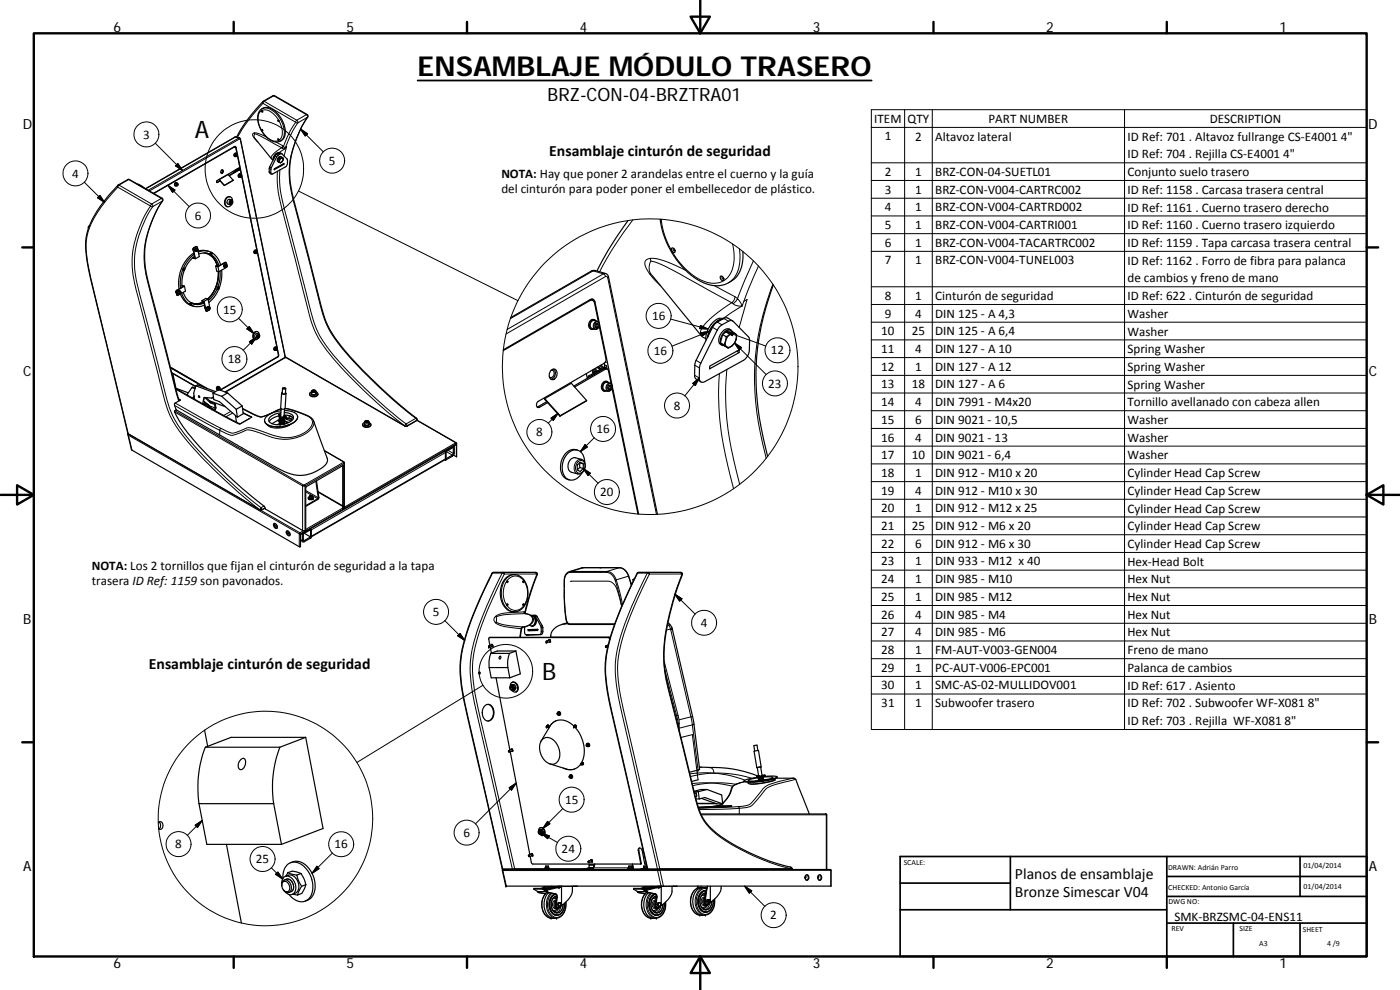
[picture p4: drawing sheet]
<svg xmlns="http://www.w3.org/2000/svg" width="420mm" height="297mm" viewBox="0 0 420 297" stroke-linecap="round" stroke-linejoin="round" font-family="sans-serif">
<defs><g id="words">
<text font-size="8.2" x="125.3" y="22.8">ENSAMBLAJE MÓDULO TRASERO</text>
<g font-size="7.2">
<text x="58.5" y="41.3">A</text>
<text x="162.8" y="204">B</text>
</g>
<text font-size="5.5" x="164.3" y="30.2">BRZ-CON-04-BRZTRA01</text>
<g font-size="4.7">
<text x="164.8" y="46.9">Ensamblaje cinturón de seguridad</text>
<text x="44.7" y="200.7">Ensamblaje cinturón de seguridad</text>
<text x="304.6" y="263.9">Planos de ensamblaje</text>
<text x="304.6" y="269.3">Bronze Simescar V04</text>
</g>
<g font-size="4.2">
<text x="34" y="9.6">6</text>
<text x="104" y="9.6">5</text>
<text x="174" y="9.6">4</text>
<text x="244" y="9.6">3</text>
<text x="314" y="9.6">2</text>
<text x="384" y="9.6">1</text>
<text x="6.8" y="38.7">D</text>
<text x="410.6" y="38.7">D</text>
<text x="7" y="112.9">C</text>
<text x="410.8" y="112.9">C</text>
<text x="7" y="187.1">B</text>
<text x="410.8" y="187.1">B</text>
<text x="7" y="261.3">A</text>
<text x="410.8" y="261.3">A</text>
<text x="34" y="290.4">6</text>
<text x="104" y="290.4">5</text>
<text x="174" y="290.4">4</text>
<text x="244" y="290.4">3</text>
<text x="314" y="290.4">2</text>
<text x="384" y="290.4">1</text>
</g>
<g font-size="3.9">
<text x="43" y="41.6">3</text>
<text x="262.4" y="36.8">ITEM</text>
<text x="272.4" y="36.8">QTY</text>
<text x="296.7" y="36.8">PART NUMBER</text>
<text x="363.1" y="36.8">DESCRIPTION</text>
<text x="265.5" y="42.1">1</text>
<text x="274.6" y="42.2">2</text>
<text x="280.7" y="42.2">Altavoz lateral</text>
<text x="338.4" y="42.2">ID Ref: 701 . Altavoz fullrange CS‐E4001</text>
<text x="338.4" y="47.5">ID Ref: 704 . Rejilla CS‐E4001</text>
<text x="385.1" y="47.5">4&quot;</text>
<text x="402.4" y="42.2">4&quot;</text>
<text x="21.6" y="53.3">4</text>
<text x="98.7" y="49.4">5</text>
<text x="150.5" y="53.4">NOTA: Hay que poner 2 arandelas entre el cuerno y la guía</text>
<text x="265.5" y="52.8">2</text>
<text x="274.6" y="52.8">1</text>
<text x="280.7" y="52.8">BRZ‐CON‐04‐SUETL01</text>
<text x="338.4" y="52.9">Conjunto suelo trasero</text>
<text x="150.5" y="57.9">del cinturón para poder poner el embellecedor de plástico.</text>
<text x="265.5" y="58.1">3</text>
<text x="274.6" y="58.1">1</text>
<text x="280.7" y="58.1">BRZ‐CON‐V004‐CARTRC002</text>
<text x="338.4" y="58.2">ID Ref: 1158 . Carcasa trasera central</text>
<text x="58.5" y="65.9">6</text>
<text x="265.5" y="63.4">4</text>
<text x="274.6" y="63.4">1</text>
<text x="280.7" y="63.4">BRZ‐CON‐V004‐CARTRD002</text>
<text x="338.4" y="63.5">ID Ref: 1161 . Cuerno trasero derecho</text>
<text x="265.5" y="68.7">5</text>
<text x="274.6" y="68.7">1</text>
<text x="280.7" y="68.7">BRZ‐CON‐V004‐CARTRI001</text>
<text x="338.4" y="68.8">ID Ref: 1160 . Cuerno trasero izquierdo</text>
<text x="265.5" y="74">6</text>
<text x="274.6" y="74">1</text>
<text x="280.7" y="74">BRZ‐CON‐V004‐TACARTRC002</text>
<text x="338.4" y="74.1">ID Ref: 1159 . Tapa carcasa trasera central</text>
<text x="265.5" y="79.3">7</text>
<text x="274.6" y="79.4">1</text>
<text x="280.7" y="79.4">BRZ‐CON‐V004‐TUNEL003</text>
<text x="338.4" y="79.4">ID Ref: 1162 . Forro de fibra para palanca</text>
<text x="265.5" y="90">8</text>
<text x="274.6" y="90">1</text>
<text x="338.4" y="84.8">de cambios y freno de mano</text>
<text x="67" y="94.1">15</text>
<text x="265.5" y="95.3">9</text>
<text x="274.6" y="95.3">4</text>
<text x="280.7" y="95.3">DIN 125 ‐ A 4,3</text>
<text x="280.7" y="90.1">Cinturón de seguridad</text>
<text x="338.4" y="90.1">ID Ref: 622 . Cinturón de seguridad</text>
<text x="338.4" y="95.4">Washer</text>
<text x="195.7" y="96">16</text>
<text x="264.5" y="100.6">10</text>
<text x="273.7" y="100.6">25</text>
<text x="280.7" y="100.6">DIN 125 ‐ A 6,4</text>
<text x="338.4" y="100.7">Washer</text>
<text x="196.2" y="106.5">16</text>
<text x="231.3" y="106.4">12</text>
<text x="264.5" y="105.9">11</text>
<text x="274.6" y="105.9">4</text>
<text x="280.7" y="105.9">DIN 127 ‐ A 10</text>
<text x="338.4" y="106">Spring Washer</text>
<text x="68.4" y="109">18</text>
<text x="264.5" y="111.2">12</text>
<text x="274.6" y="111.2">1</text>
<text x="280.7" y="111.2">DIN 127 ‐ A 12</text>
<text x="338.4" y="111.3">Spring Washer</text>
<text x="230.6" y="116.3">23</text>
<text x="264.5" y="116.5">13</text>
<text x="273.7" y="116.5">18</text>
<text x="280.7" y="116.5">DIN 127 ‐ A 6</text>
<text x="338.4" y="116.6">Spring Washer</text>
<text x="202.2" y="123">8</text>
<text x="264.5" y="121.8">14</text>
<text x="274.6" y="121.8">4</text>
<text x="280.7" y="121.9">DIN 7991 ‐ M4x20</text>
<text x="338.4" y="121.9">Tornillo avellanado con cabeza allen</text>
<text x="160.9" y="130.9">8</text>
<text x="179" y="130">16</text>
<text x="264.5" y="127.2">15</text>
<text x="274.6" y="127.2">6</text>
<text x="280.7" y="127.2">DIN 9021 ‐ 10,5</text>
<text x="338.4" y="127.3">Washer</text>
<text x="264.5" y="132.5">16</text>
<text x="264.5" y="137.8">17</text>
<text x="273.7" y="137.8">10</text>
<text x="274.6" y="132.5">4</text>
<text x="280.7" y="132.5">DIN 9021 ‐ 13</text>
<text x="280.7" y="137.8">DIN 9021 ‐ 6,4</text>
<text x="338.4" y="132.6">Washer</text>
<text x="338.4" y="137.9">Washer</text>
<text x="264.5" y="143.1">18</text>
<text x="274.6" y="143.1">1</text>
<text x="280.7" y="143.1">DIN 912 ‐ M10 x 20</text>
<text x="338.4" y="143.2">Cylinder Head Cap Screw</text>
<text x="180.2" y="148.9">20</text>
<text x="264.5" y="148.4">19</text>
<text x="274.6" y="148.4">4</text>
<text x="280.7" y="148.4">DIN 912 ‐ M10 x 30</text>
<text x="338.4" y="148.5">Cylinder Head Cap Screw</text>
<text x="264.5" y="153.7">20</text>
<text x="274.6" y="153.7">1</text>
<text x="280.7" y="153.7">DIN 912 ‐ M12 x 25</text>
<text x="338.4" y="153.8">Cylinder Head Cap Screw</text>
<text x="264.5" y="159">21</text>
<text x="273.7" y="159">25</text>
<text x="280.7" y="159">DIN 912 ‐ M6 x 20</text>
<text x="338.4" y="159.1">Cylinder Head Cap Screw</text>
<text x="264.5" y="164.3">22</text>
<text x="274.6" y="164.3">6</text>
<text x="280.7" y="164.3">DIN 912 ‐ M6 x 30</text>
<text x="338.4" y="164.4">Cylinder Head Cap Screw</text>
<text x="27.6" y="170.9">NOTA: Los 2 tornillos que fijan el cinturón de seguridad a la tapa</text>
<text x="264.5" y="169.7">23</text>
<text x="274.6" y="169.6">1</text>
<text x="280.7" y="169.7">DIN 933 ‐ M12 x 40</text>
<text x="338.4" y="169.7">Hex‐Head Bolt</text>
<text x="27.6" y="175.4">trasera ID Ref: 1159 son pavonados.</text>
<text x="264.5" y="175">24</text>
<text x="274.6" y="174.9">1</text>
<text x="280.7" y="175">DIN 985 ‐ M10</text>
<text x="338.4" y="174.9">Hex Nut</text>
<text x="129.9" y="184.8">5</text>
<text x="264.5" y="180.3">25</text>
<text x="264.5" y="185.6">26</text>
<text x="274.6" y="180.3">1</text>
<text x="274.6" y="185.6">4</text>
<text x="280.7" y="180.3">DIN 985 ‐ M12</text>
<text x="280.7" y="185.6">DIN 985 ‐ M4</text>
<text x="338.4" y="180.3">Hex Nut</text>
<text x="338.4" y="185.6">Hex Nut</text>
<text x="210.3" y="188.1">4</text>
<text x="264.5" y="190.9">27</text>
<text x="274.6" y="190.9">4</text>
<text x="280.7" y="190.9">DIN 985 ‐ M6</text>
<text x="338.4" y="190.9">Hex Nut</text>
<text x="264.5" y="196.2">28</text>
<text x="274.6" y="196.2">1</text>
<text x="280.7" y="196.2">FM‐AUT‐V003‐GEN004</text>
<text x="338.4" y="196.3">Freno de mano</text>
<text x="264.5" y="201.5">29</text>
<text x="274.6" y="201.5">1</text>
<text x="280.7" y="201.5">PC‐AUT‐V006‐EPC001</text>
<text x="338.4" y="201.6">Palanca de cambios</text>
<text x="264.5" y="206.8">30</text>
<text x="274.6" y="206.8">1</text>
<text x="280.7" y="206.8">SMC‐AS‐02‐MULLIDOV001</text>
<text x="338.4" y="206.9">ID Ref: 617 . Asiento</text>
<text x="264.5" y="212.2">31</text>
<text x="274.6" y="212.2">1</text>
<text x="280.7" y="212.3">Subwoofer trasero</text>
<text x="338.4" y="212.3">ID Ref: 702 . Subwoofer WF‐X081</text>
<text x="392.5" y="212.3">8&quot;</text>
<text x="338.4" y="217.6">ID Ref: 703 . Rejilla WF‐X081</text>
<text x="385.5" y="217.6">8&quot;</text>
<text x="169.6" y="241.2">15</text>
<text x="139.1" y="251.1">6</text>
<text x="52.6" y="254.5">8</text>
<text x="100.4" y="254.6">16</text>
<text x="168.6" y="255.9">24</text>
<text x="76.8" y="259">25</text>
<text x="231.1" y="275.8">2</text>
<text x="352.5" y="276.2">SMK‐BRZSMC‐04‐ENS11</text>
</g>
<g font-size="2.4">
<text x="271.2" y="259.7">SCALE:</text>
<text x="350.6" y="260.9">DRAWN: Adrián Parro</text>
<text x="391.2" y="260.6">01/04/2014</text>
<text x="350.6" y="267">CHECKED: Antonio García</text>
<text x="391.2" y="266.6">01/04/2014</text>
<text x="350.7" y="271.4">DWG NO:</text>
<text x="351.6" y="279.3">REV</text>
<text x="372" y="279.4">SIZE</text>
<text x="391" y="279.6">SHEET</text>
<text x="377.9" y="283.8">A3</text>
<text x="398.3" y="283.8">4 /9</text>
</g>
</g></defs>
<g fill="none" stroke="#000" stroke-width=".36">
<path d="M78 33.1a2.99 2.99 0 0 1 4.6 .3 7.5 7.5 0 0 1 2.6 8 3 3 0 0 1-4.8 .1 7.7 7.7 0 0 1-2.8-7.7zM78.5 38.9l.3 .4-.2-.1zM78.7 33.3l.1 .2M78.7 38.9l.1 .2M83.6 36.1l.1 .2M41.2 55.2l1.3 .6 .8 .6M43.7 56.6l26.8-15.5 1.6 .4 13.5 65.7-17.9 10.5M46.1 58l24.3-14 .4 .1 12.9 62.5-.3 .5-17.3 10M52.9 54.8a.51 .51 0 0 0-.5 .4 .51 .51 0 0 0 .3 .6M53 55.5h.1M53.1 55.2l.2 .2-.2 .2zM53.1 55.5h.1"/>
<path d="M53.1 55.2v.1M53.1 54.9a.44 .44 0 0 0-.6 .3 .44 .44 0 0 0 .4 .6M53.1 55.3l.2 .1M53.1 55.3v.2M65.8 53.9l1.5 1.7M66 54.2l-.9 .5M66.4 51.1a.33 .33 0 0 1 .3 .4 .33 .33 0 0 1-.4 .2M66.5 51a.45 .45 0 0 1 .5 .6 .45 .45 0 0 1-.7 .2zM66.7 50.9a.62 .62 0 0 1-.3 1.1M67.3 55.6v.1M69.1 59.1a1.56 1.56 0 0 0-1.7 1.1 1.56 1.56 0 0 0 .9 1.8M70 54.1l-2.7 1.6"/>
<path d="M70 54.1l-1.5-1.7-2.7 1.5 1.5 1.8M70 54.1h.1M70 54.1l-2.7 1.5M70.3 44h.1M70.4 44l.1 .1M70.5 43.9l.1 .2M70.7 51l-.1 .4M70.8 46a.51 .51 0 0 0-.6 .4 .51 .51 0 0 0 .3 .6M70.9 51.2l-.2 .1M70.9 46.7l.2 .1M70.9 46.7h.1M70.9 46.4l.3 .1-.3 .3z"/>
<path d="M70.9 46.4l.1 .1M71 46.1a.44 .44 0 0 0-.7 .3 .44 .44 0 0 0 .4 .5M71 46.5l-.1 .2M71 46.5h.2M71 41.1l2.7-4.4 3-3.8a10.9 10.9 0 0 1 5.4-4.2l10.1 5.7 .3 .4a29.8 29.8 0 0 0-5.1 21.5l8.9 35.3a29.1 29.1 0 0 0 7.6 14 162 162 0 0 0 21.3 20.1l-.2 .5-2.9 1.7h-.6l-35.9-20.7M71 50.8l.3 .2M71.2 50.7l.2 .2M71.2 46.2l-.5-2-.4-.1-24.2 14M71.3 46.7l.5 3.6-6.6 3.9a.3 .3 0 0 0-.2 .3 .3 .3 0 0 0 .3 .3l.8-.5M71.3 50.6l.3 .2M71.4 50.5l.3 .3M71.7 50.9h.3v-.3l-.1 .2-3.2 1.8"/>
<path d="M71.8 50.4l-.1 .4-1.6 1-.1-.4M71.9 50.2v.1M72 52.2a.51 .51 0 0 0-.5 .3 .51 .51 0 0 0 .2 .6l.8-.1v-.5l-.5-.2a.44 .44 0 0 0-.4 .3 .44 .44 0 0 0 .2 .5M72.1 52.9h.1M72.2 52.9l.2 .1M72.2 52.6h.2v.4h-.2zM72.2 52.6l.1 .1M72.2 52.3a.43 .43 0 0 0-.6 .3 .43 .43 0 0 0 .4 .5M72.3 52.7l-.1 .2M72.3 52.7h.1M72.4 52.4l-.4-1.5-3.2 1.8M72.5 52.8l4.6 22.5"/>
<path d="M76.6 41.6l4.9 6 .4 .3M82.3 50.7l2.9-1.7v.3l-2.9 1.6zM83.2 45.9l-.5 .3a2.25 2.25 0 0 0-.8 1.9M83.3 48.4l.2 .2M83.3 48.4h.1M83.4 48.3l.3 .2M83.4 41.7l.3 .3a.24 .24 0 0 1-.3 0 .24 .24 0 0 1 0-.3zM83.4 46.6l1.1-.5 1.7 1.7v1.5l-.4 .7-4.3 2.3-.2-.3v-1.5zM83.4 48.4l.3 .2M83.4 48.3v.1M83.4 48.4h.1M83.6 47.5l.3 .2"/>
<path d="M83.6 41.7l.1 .2M83.6 45.9a2.17 2.17 0 0 0-1.5 1.9M83.7 48.5l.3 .2M83.9 48.2l.1 .5M83.9 48.2l-.2 .3M83.9 47.7v.5M84 48.7l.1 .2M84.2 47l.4 .2M84.2 47l-.6 .5-.2 .8 .7 .6M84.2 47a1.21 1.21 0 0 0-.8 1.4M84.2 47l.3 .2M84.3 47a1.02 1.02 0 0 0-1 1.4"/>
<path d="M84.3 47h.1M84.3 47.5l-.4 .2M84.3 47.5l-.4 .7M84.5 48.6l-.4 .3M84.5 48.6l-.5 .1M84.6 47.2l-.3 .3M84.6 47.2l.2 .2M84.6 46.1l-.7-.3-1 .5-.3 .5-1.8 3.6v1.3l.6 .5M84.8 47.4l.2 .6M84.8 47.4l-.5 .1M85 48l-.5 .6M85 49.2l.2 .1"/>
<path d="M26.8 67.7l-.3 .5 .1 .4M57.9 75h.1M58 74.5l-.2 .3 .2 .2M58.2 75.9a11.1 11.1 0 0 0-4.4 10.8M58.3 76.3a9.6 9.6 0 0 0-3.3 4.2M58.4 76.9a9.2 9.2 0 0 0-2.9 3.8M58.4 77l-.5 .3M59 74.5a.51 .51 0 0 0-.6 .3 .51 .51 0 0 0 .3 .6M59 75.2h.1M59.1 74.8l.2 .2-.1 .2-.2-.1zM59.1 74l-.9 .3-.2 .3 .5 2.9-.6-.2M59.1 75.2h.1"/>
<path d="M59.1 74.8l.1 .2M59.1 74.6a.44 .44 0 0 0-.6 .3 .44 .44 0 0 0 .4 .5M59.2 75l-.1 .2M59.2 75h.1M59.3 74.7l-.2-.7-1 .5 .5 3.1-.7-.3M59.4 75.1l.4 1.9-1.2 .6M59.5 75.3l1.6-.2 1.4 .3M59.5 75.6a4.5 4.5 0 0 1 3.9 .1M59.7 76.2a4.1 4.1 0 0 1 3.4 .1M61.1 75.9a4.8 4.8 0 0 1 4.1 4M61.6 75.9a5 5 0 0 1 3.7 4M62.1 76a5.2 5.2 0 0 1 3.2 3.9"/>
<path d="M63.1 76.3l.1 .1M63.2 75.9l-.1 .3M63.3 76.4h.1M63.3 76.4l.1 .1M63.4 76l.1 .1M63.4 76.1v.1M63.4 76h.1M63.4 76v.2M63.4 75.7l.2 .1M63.4 76.5a5.7 5.7 0 0 1 2.4 3.3M63.4 75.7l-.3 .6M63.5 76.1l-.1 .1"/>
<path d="M63.5 75.8a.34 .34 0 0 0-.4 .2 .34 .34 0 0 0 .2 .4M63.6 75.8a5.8 5.8 0 0 1 2.6 3.7M63.6 75.8l-.2 .7M64.7 79.9l.3 1.4 .7 .2M64.7 79.9l.7 .1M67.7 79.2a.5 .5 0 0 0-.6 .4 .5 .5 0 0 0 .3 .6M67.8 78.7l-2.4 1.2h-.7M67.8 79.9h.1M67.8 79.6l.3 .2-.3 .2zM67.8 79.9l.2 .1M67.8 79.6l.1 .1M67.8 79.4a.43 .43 0 0 0-.6 .2 .43 .43 0 0 0 .4 .6"/>
<path d="M67.9 79.7l-.1 .2M67.9 79.7l.2 .1M68.1 79.4l-.4-.7-2.3 1.3M69.1 60.6l.3-.3 .2 .1v.5l-.2 .3-.3-.2zM69.3 60.3h.1M69.3 60.3l.3 .1M69.3 60.3v.5M69.6 60.9l-.5 .1M69.8 60.3a1.05 1.05 0 0 0-.9-1.3 1.05 1.05 0 0 0-1.2 1 1.3 1.3 0 0 0 1 2l.8-.7M76.8 75.1a.51 .51 0 0 0-.6 .4 .51 .51 0 0 0 .3 .6M76.8 75.8h.1M76.9 75.8h.2"/>
<path d="M76.9 75.5l.2-.1v.4l-.3-.1zM76.9 75.5l.1 .1M76.9 75.2a.43 .43 0 0 0-.6 .3 .43 .43 0 0 0 .4 .5M77 75.6l-.1 .2M77 75.6h.1M77.2 75.7l6 28.7M188.5 66.2a93.8 93.8 0 0 0-9.3 15.1M198.1 65.8a25.2 25.2 0 0 0 13 19 8.1 8.1 0 0 0 11.9-7.7l-.1-1.6M201.6 74.5a.76 .76 0 0 1 .9 .3 .76 .76 0 0 1-.2 1 1.08 1.08 0 0 1-.7-1.3zM202.2 74.5a.38 .38 0 0 0-.1 .6 .38 .38 0 0 0 .5 .1M52.9 87.2l-.1 .5M53.1 87.2l2.3-1.3 .3 1.5-2.3 1.2-.3-.1-.2-.8z"/>
<path d="M53.8 87.2a.5 .5 0 0 0-.5 .4 .5 .5 0 0 0 .3 .6M53.9 87.9h.1M54 87.6l.2 .2-.2 .2zM54 87.9l.1 .1M54 87.6l.1 .1M54 87.4a.44 .44 0 0 0-.6 .2 .44 .44 0 0 0 .4 .6M54.1 87.7l-.1 .2M54.1 87.7l.1 .1M54.2 88.2a5.4 5.4 0 0 0 4 3.7M54.5 88a5.9 5.9 0 0 0 2.6 3.4M54.6 85.7l.5 .2-2.2 1.3 .1 1.3 .3 .1M54.6 85.7l.8 .2"/>
<path d="M54.9 80.9a11.4 11.4 0 0 0-.7 5.5M54.9 80.9l.1 .3h.3M55 87.7a5.3 5.3 0 0 0 2.3 3.1M55 80.6l-.1 .3M55 80.5l-.1 .4M55 80.5l.3-.1 .2 .3M55.1 81.2h.1M55.1 80.8h.2M55.2 80.7l.1 .1M55.2 80.7v.2M55.2 80.8v.1M55.3 80.5l-.4 .4 .2 .3"/>
<path d="M55.3 80.8l-.1 .1M55.3 81.2a10.8 10.8 0 0 0-.7 4.9M55.3 81.1v.1M55.5 80.7l-.1 .1M57.1 91.4l.2 .2M57.1 91v.3M57.3 91.1l.1 .1M57.3 90.8h.1M57.3 90.8l-.2 .6M57.3 91.2v.1M57.3 91.1v.2M57.4 90.8h.1"/>
<path d="M57.4 90.8a.35 .35 0 0 0-.3 .3 .35 .35 0 0 0 .1 .4M57.4 91.2l-.1 .1M57.5 91h.1M57.6 91a4.3 4.3 0 0 0 3.7 0M57.6 91l-.3 .6M60.6 90.2l.6 .2M61.1 90.5a4.4 4.4 0 0 1-3.9 .2M61.2 90.6a4.3 4.3 0 0 1-3.6 .4M61.2 90.5l.5 2.6 .3 .3M61.2 90.5l-.6-.3 1.2-.7 .7 .2 .5 2.5M61.2 90.6l-1.8 .6h-1.3M61.2 90.4l.7 2.9 .3 .1 .8-.6"/>
<path d="M61.4 91.5a4.8 4.8 0 0 1-4.1 .1M61.5 92.1v.4M62.4 89.7a10.8 10.8 0 0 0 3.2-8.2 10.5 10.5 0 0 1-3.1 8.2l-1.3 .7M62.6 92a.51 .51 0 0 0-.6 .3 .51 .51 0 0 0 .3 .7M62.6 92.7h.1M62.7 92.4l.3 .1-.1 .3h-.2zM62.7 92.7l.2 .1M62.7 92.4l.1 .1M62.7 92.1a.44 .44 0 0 0-.6 .3 .44 .44 0 0 0 .4 .5M62.8 92.5h.2M62.8 92.5l-.1 .2M65.2 86.6a9.3 9.3 0 0 1-2.7 3.6"/>
<path d="M65.2 86.6l.3 .2 .1-.1M65.3 86.3v.2M65.4 86.1l-.2 .5M65.4 86.1h.3l.1 .3M65.4 80l.3 1.5M65.5 86.4l.1 .1M65.5 86.4v.2M65.5 81.4a10.3 10.3 0 0 1-3.2 8.3M65.6 86.5l-.1 .1M65.6 86.1a.35 .35 0 0 0-.3 .3 .35 .35 0 0 0 .1 .4M65.6 86.7a9.8 9.8 0 0 1-3 4.1M65.7 86.7h-.1"/>
<path d="M65.8 86.4v.1M66 81.3a10.4 10.4 0 0 1-.6 4.8M66.5 81.1a11.7 11.7 0 0 1-.7 5.3M68.1 80l-2.4 1.5M77.2 99.5a1.27 1.27 0 0 0-1.3 1 1.27 1.27 0 0 0 .7 1.4M153.3 95.3l24.2-14 1.2-.1 3 .9 .7 .5 14.9 71.7M177.1 89.9l.6 .2M177.6 89.7l.3 .5M178.4 95.9a1.52 1.52 0 0 0-1.7 1.1 1.52 1.52 0 0 0 .9 1.8M178.8 97.1l.5-.1 .3 .5-.3 .7-.5 .1-.3-.5zM178.8 98l.5 .2M178.8 98l-.1 .1"/>
<path d="M178.9 97.1l.2 .3M178.9 96.3a1.17 1.17 0 0 0-1.4-.2 1.17 1.17 0 0 0-.6 1.3 1.02 1.02 0 0 0 .3 1.1 1.02 1.02 0 0 0 1.1 .2M179.1 97.4l-.3 .6M179.1 97.4l.5 .1M179.6 96.6l-1.2-5.7a.91 .91 0 0 0-1.3-.7l-26.1 15M179.8 97.9l2.1 9.8-.3 1-20 11.7a.92 .92 0 0 0-.6 1.1 .92 .92 0 0 0 .9 .7l2.4-1.4M195.8 82.7l14.7 18.1 1.3 .7M215.9 95.5a6.8 6.8 0 0 0-4 6.7M215.9 98.1l.8-.6 2.2-1.2 .8-.1 .3 .2 4.8 5 .1 3.7a3.9 3.9 0 0 1-1.8 3l-11.5 6.4a1.07 1.07 0 0 1-1.3 .1 1.07 1.07 0 0 1-.4-1.2v-3l.3-1.2zM216.2 82.9a.81 .81 0 0 1 .9 .4 .81 .81 0 0 1-.1 .9 .96 .96 0 0 1-.8-1.3zM216.8 83a.41 .41 0 0 0-.1 .5 .41 .41 0 0 0 .5 .2M217 95.7a6.4 6.4 0 0 0-4.6 5.4"/>
<path d="M218.7 98.9a3.6 3.6 0 0 0-2.5 4.1M218.8 98.9l1 .6M218.8 98.9l-1.9 1.5-.7 2.5 2.3 1.5M218.8 98.9l.5 .1 .4 .4M219.3 99a2.2 2.2 0 0 0-3.1 1.4 2.4 2.4 0 0 0-.2 2.6h.2M219.8 99.5l-.8 .9M219.8 99.5l.8 .6M219.8 96.3l-1.4-.9h-.9l-2.5 1.4-1.2 1.4-4.9 9.9-.4 1.2v3.8l.3 .6 1.6 .9M232.1 85.5a75.9 75.9 0 0 0-2.6 47.7l.9 3.7M51.1 110.2l11.2 6.4M51.6 111.8l7.1 4.2M51.6 110.4h.1"/>
<path d="M51.6 110.4l7.4 4.3M51.6 111.9l7.1 4.1M51.9 112.1l.9 4.5M52.7 116.6l19.2 10.5 3.6-1.9-2.5-1.4M52.8 116.6h.1M52.8 116.6l3.7 1.3M53.6 119.8l.5 .3M53.6 119.8l.4 .2M54 120l-1.6 1.2 .5 1.8M57.6 116.3l.9 .3M57.6 116.3l-1.4 1.9 .1 .4M57.6 116.3l.2-.2 .8 .3"/>
<path d="M58.2 118.7l-.4 .8M58.3 119l-.3 .5M58.8 115.8l5.4 2M58.8 115.8l-.7 2.2 .3 1.8M58.8 115.8l.5-.3 5.4 2M59.7 118.8l.2 .4M61.5 119.3l1.6 1.5 1.3 .5M61.9 119.3l1.4 1.4 1.4 .5M63.9 118l2.6 .9M64 119.2h.1M64 119.2l-.4 .2-2.4-.1-.4 1.8M65.5 116a.51 .51 0 0 0-.5 .3 .51 .51 0 0 0 .3 .6"/>
<path d="M65.6 116.9h-.3a.43 .43 0 0 1-.2-.5 .43 .43 0 0 1 .4-.3h.3a.46 .46 0 0 1 0 .8M65.6 116.9v.1M65.7 116.7h.1M65.7 116.7h-.1M65.7 116.4l.2 .1-.2 .3zM65.7 116.4l.1 .1M65.7 116.1a.42 .42 0 0 0-.6 .3 .42 .42 0 0 0 .4 .5M65.8 116.5l-.1 .2M65.8 116.5h.1M66.5 118.9l4.4 3.9M68.3 117.9l-2.6-1-1.8 1.1 .3 1.9 1.7 .6 5.3 4.7M68.3 117.9l4.4 3.9"/>
<path d="M68.3 117.9l-1.8 1M77.3 101.1h.1M77.3 101.1l.3 .1M77.4 100.6l.2-.1 .2 .3-.4 .4zM77.4 100.6l.1 .1M77.5 100.7l.3 .1M77.5 100.7l-.2 .4M77.8 100.4a.87 .87 0 0 0-.8-.9 .87 .87 0 0 0-.9 .9 .9 .9 0 0 0 .1 1.3 .9 .9 0 0 0 1.3-.2M82.7 104.2a.51 .51 0 0 0-.5 .3 .51 .51 0 0 0 .3 .6M82.8 104.9h.1M82.9 104.9h.1M82.9 104.5l.3 .2-.2 .2h-.1z"/>
<path d="M82.9 104.5l.1 .1M82.9 104.3a.43 .43 0 0 0-.6 .2 .43 .43 0 0 0 .4 .6M83 104.6l-.1 .3M83 104.6l.2 .1M83.2 104.8l.4 1.8-.3 .5-17.3 9.9M84.5 118l-.3 4.4 .6 .4 .8-.3M84.7 117.9l.5 .3 .5-.2M84.7 117.8l-.1 .1a.63 .63 0 0 0 .6 .4 .63 .63 0 0 0 .6-.4l-.1-.1M84.8 116.5l-.1 1.5M84.8 116.4h.1a.47 .47 0 0 1 .8 .2l-.1 .1a.48 .48 0 0 1-.8-.3zM85.8 116.6l-.1 1.5M85.8 118l-.2 4.5"/>
<path d="M92.9 118.2a1.33 1.33 0 0 0 1.2 .9 1.33 1.33 0 0 0 1.3-.9M93.4 118a.77 .77 0 0 0 .7 .6 .77 .77 0 0 0 .8-.6M93.5 117.6a.64 .64 0 0 0-.6 .7 .64 .64 0 0 0 .7 .6 1.24 1.24 0 0 0 1.8-.8l-.6-.5M93.5 117.8a.68 .68 0 0 0 .7 .7 .68 .68 0 0 0 .6-.7M93.6 117.2l.5-.2 .6 .2 .1 .8a.79 .79 0 0 1-1.3 0zM93.9 117.2l.6 .1-.5 .3-.2-.2zM93.9 117.2v.3M94.2 117.5h.1M94.2 117.5h-.2M94.2 117.1v.4M151.1 104.9l26.1-15a.89 .89 0 0 1 1.4 .7l13.1 63.6M163.5 119.6l4.6 5.1"/>
<path d="M165.4 111.1a1.05 1.05 0 0 1 1 .9 1.05 1.05 0 0 1-.7 1.2l-.5 .1-.3-.2M165.4 111.1a1.08 1.08 0 0 1 1.4-.2 1.08 1.08 0 0 1 .4 1.4 1.22 1.22 0 0 1-.7 1.4 1.22 1.22 0 0 1-1.5-.4 2.1 2.1 0 0 1 .4-2.2zM166.1 110.7a1.83 1.83 0 0 1-.8 3.1M176 112.1l.2 1.4M178.1 110.8l-.2 .6 .1 .6M178.7 111.4l-.5 .3M178.8 111.5h.1M178.9 111.5l-.5-.2-.2 .4 .1 .2M179.3 110.2l.8 .6M179.5 110l.9 .7M180.1 109.7l.7 .8M180.4 109.5l.6 .8"/>
<path d="M181.4 109l.1 .7-.3 .5-4.6 2.6-.3 .6M181.7 108.5l.1 .3-.1-.2M182.1 110.7l-.8-.1-9.1 5.2M182.2 110.7l-.2-1-.3 .6-4.6 2.7M182.2 114.5a1.51 1.51 0 0 0-1.6 1.1 1.51 1.51 0 0 0 .9 1.8M182.6 116.6l.5 .2M182.6 115.6l.5-.1 .3 .6-.3 .7-.5 .1-.3-.6zM182.6 116.6h-.1M182.7 115.6l.2 .4M182.7 114.9a1.18 1.18 0 0 0-1.4-.2 1.18 1.18 0 0 0-.5 1.3 1.02 1.02 0 0 0 .2 1.1 1.02 1.02 0 0 0 1.1 .2M182.9 116l-.3 .6M182.9 116l.5 .1"/>
<path d="M183.4 115.1l-.8-3.8-.6-.6-9.5 5.4M183.7 116.4l7.8 37.8M213 109.9l8.8-4.9v.8l-8.8 4.9zM216 103.1l.7 .5M216 103.1h.3M216.1 103l-.1 .1M216.2 102.9l1.1 .6M216.3 102.9l-.1 .1M216.3 103.1l.4 .5 .6 .1M216.4 103l-.1 .1M216.9 100.4l1 .6M217.3 103.5l.7 .6"/>
<path d="M217.8 102.4l-.1 1.1 .3 .6M217.8 102.4l-.5 1.1M217.9 101l-.1 1.4M218 104.1l.5 .3M219 100.4l-.7 .7-.5 1.3M219 100.4l-1.1 .6M219.7 103.8l-1.2 .6M219.7 103.8l-.8 .4-.9-.1M220.6 100.1l.5 .4-.2 1.3M220.6 100.1l-.6-.2-1 .5M220.6 100.1l.3 .5v1.2M220.9 101.8l-.5 1.1-.7 .9"/>
<path d="M220.9 101.8l-.4 .9-.8 1.1M221.1 105.4l.7 .4M38.4 130.2l1.2 4.9 50.4 29 .2-.1v-3.5l.1-.2 46.6-26.8 .1 3.6M52.9 123l-.5 .3a27.5 27.5 0 0 0 6.5 9.6 173.1 173.1 0 0 0 20.6 19.3v.2M53.8 120.2l-8.8-33.7a29.8 29.8 0 0 1 3.9-26.6l-.2-.4-10.2-5.7a11.7 11.7 0 0 0-5.5 4.4 27.2 27.2 0 0 0-7.1 13l-.1 .6a37.2 37.2 0 0 0 1.6 12.9l11 45.5 39.8 22.9 1.3-.6M61.1 120.3l1.6 1.3v.3M61.2 121.2l1.5 .6M61.2 121l1.4 .5M61.4 120.5l-.3 .8M62.4 122h.8l.2 .6M62.6 122l-.1 .1M62.6 122v.2"/>
<path d="M62.6 122l.4 .1-.2 .2M62.7 121.9h.1M62.9 120.2l4.7 1.8M62.9 122v.2M63.3 122.5l.2 .2M63.3 120.7l-.2 .1M64.4 121.3l.1 1.4-.4 .3M64.4 123.1h.1M64.7 121.2l.1 1.4-.4 .5M64.7 121.2l-.3 .1M70.7 124.7l.3 2M70.9 122.8l.3 2.4"/>
<path d="M72.7 121.8l.3 2.3-1.8 1.1M72.7 121.8l-1.8 1M72.8 122.5l5.2 2.5a11.9 11.9 0 0 0 5.3-2l1.1-.3-.2 2.3M73 123.9l2.5 1.3M83.7 124.9a1.18 1.18 0 0 0 1.8 .5M83.8 124.8l-2 .7-1 1M83.8 127.2l-.6 .2M83.8 125.6l.1 .3M83.8 124.3l.3 .1zM83.9 125.9l-2.3 1.2M83.9 125.9h.1M83.9 125.3l.3 .3 1-.1v.3"/>
<path d="M84 126.3h-.6h.5M84 127.4h-.2M84 127l-.2 .2 .3 .2M84 125.5l-.1 .2M84 126.6l-.1 .1a.78 .78 0 0 0 .8 .4 .78 .78 0 0 0 .7-.6l1 .4M84 124.5l-.1 .2a.72 .72 0 0 0 .3 .7 .72 .72 0 0 0 .8 0l.4-.1M84 124.4v.1M84 126h.2M84.1 127.3v-.3l-.2 .2 .4 .2M84.1 127.4h.1M84.1 127.1h-.2M84.1 124.4h.1"/>
<path d="M84.1 124.4l.1 .1M84.1 124.4l-.2-.1-.2 .2 .5 .2M84.1 125.4l.5 .1M84.2 124.8a.56 .56 0 0 0 .9 .3M85 125.1l.3 .1M85.1 125l-.1 .1M85.1 127.1l.1 .1M85.1 127.2l.1 .1M85.1 126.6v.3M85.1 126.7l.2 .1M85.1 126.8l.1 .1M85.2 126.3l-.1 .2"/>
<path d="M85.2 126.4h.1M85.2 124.9l.2 .1M85.2 126.4v.1M85.2 125.9v.3M85.2 126l.1 .1M85.2 125.7l.1 .1M85.2 126.1h.1M85.2 125.6l.2 .1M85.3 124.6l.4 .2v.3M85.3 124.6a3.2 3.2 0 0 1 2.7 .9M85.3 126.2l.1 .1M85.3 126.9l-.1 .4-.1-.3 .2 .1"/>
<path d="M85.3 125.2l.3 .3M85.3 126.6a.78 .78 0 0 1-1.3 .1l.1 .2M85.3 126.9l.1 .3M85.3 123.8a2.3 2.3 0 0 1 2.8 1.5 4.9 4.9 0 0 1-5.1 2.1 2.08 2.08 0 0 1-2.4-1.5 4.1 4.1 0 0 1 3.7-2.1M85.3 126.2a.76 .76 0 0 1-1.3 .1l.1 .3M85.4 125.1l-.1 .1M85.4 125.8a.84 .84 0 0 1-1.4 .2l.2-.1-.1 .3M85.4 126.1a.88 .88 0 0 1-.7 .7 .88 .88 0 0 1-.8-.3l.1-.3M85.4 123.2a4.2 4.2 0 0 1 3.9 1.5 3.1 3.1 0 0 1-3 2.9 7 7 0 0 1-6.7-.7 1.81 1.81 0 0 1 1.3-2.6l1.3-.6 2.1-.4M85.4 125.5a.86 .86 0 0 1-1.4 .1l.2-.1-.1 .3M85.4 122.7l-.2 2.2M85.4 127.1h.3"/>
<path d="M85.4 125.8a.85 .85 0 0 1-.6 .6 .85 .85 0 0 1-.9-.3l.1-.2M85.4 125l.5 .2M85.5 126.3l1.2 .4M85.5 125.5a.82 .82 0 0 1-.8 .5 .82 .82 0 0 1-.7-.5h.1M85.5 124.6h-.1M85.6 122.6l3.5 .8a10.7 10.7 0 0 1 4.7 2.4l4.4 11.7a3.1 3.1 0 0 1-2.2 3.3 10.8 10.8 0 0 1-12.3-.1l-30.8-17.7M85.6 125.3h.3M85.7 125.3h-.1M85.7 125.4l-.1 .1M85.7 125v.1M85.9 125.2l-.5-.2 .3 .4M85.9 125.2v.1"/>
<path d="M85.9 125.3h.1M86.1 125.8l.6-.2 1.1 .4M86.8 127.5l-.2 .1a7.7 7.7 0 0 1-3.6 .5M86.9 124.7l.5 .2M87.9 125.8l-1.1-.4-.8 .3 1.4 .6M89.3 124.9a3 3 0 0 1-2.8 2.7l-1 .3a6 6 0 0 1-5.9-1l-.2-.6M97.3 135.2l6 3.5v13.6l-.3 .1M102.9 139.7l-11.1 6.5-.1 12.9-.8 .2-11.3-6.6-.1-.3M102.9 139.7l.1 12.7M102.9 139.7v12.8M108.8 127.4a1.3 1.3 0 0 0 1.3 .9 1.3 1.3 0 0 0 1.2-.9M109.3 127.2a.77 .77 0 0 0 .8 .6 .77 .77 0 0 0 .7-.6"/>
<path d="M109.4 126.7a.69 .69 0 0 0-.5 .9 .69 .69 0 0 0 .9 .5 .9 .9 0 0 0 1-.1 .9 .9 0 0 0 .3-1l-.4-.3M109.4 127a.67 .67 0 0 0 .7 .7 .67 .67 0 0 0 .6-.7M109.5 126.4l.4-.2 .6 .1 .2 .3v.7a.8 .8 0 0 1-1.3-.1zM109.8 126.4l.6 .1-.4 .2-.3-.1zM109.8 126.4v.2M110.2 126.7h.1M110.2 126.7h-.3M110.2 126.3v.4M125.2 126.1l11.7 6.7 .1 4.3M133.5 138l.2 .1M133.6 135.4l.1 .4M133.7 135.8v2.3"/>
<path d="M133.7 135.8l.4-.7 1.9-1.1v.2l-2 1.2-.1 2.6-.2 .1M133.7 137.7l-40.3 23.4M136 134h.1M136.1 136.5l.9 .6M136.3 133.8l-.3 .2M136.3 133.8l-.1 2.6-.4 .5-1.9 1.1v-.4l2.1-1.3v-2.3M164.1 120.5l-2.9 1.7M168.1 124.7l-.1 .2M171.2 137.9l1.2-.6 2.1 .5a2.34 2.34 0 0 1 1.1 2.6 2.34 2.34 0 0 1-2.2 1.8l-1.9-.5a2.41 2.41 0 0 1-.3-3.8zM173.2 139.6l.9-.9 1 .5-.1 1.4-.9 .9-.9-.5zM173.3 135a3.9 3.9 0 0 0-4.7 3 4.4 4.4 0 0 0 1.8 5.9l.5 .1M174 138.9h.1"/>
<path d="M174 138.9v1.4M174 138.9l1.1 .3M175.5 138.7a3.1 3.1 0 0 0-3.5-3.6 5.4 5.4 0 0 0-1.9 8.5 3.1 3.1 0 0 0 4.5-1.7M176.1 120.2l-4.6-5.2-8 4.6 4.5 5.3M176.1 120.2l-8.1 4.7M176.1 120.2l-8 4.5M77.9 152.9l.2 .1M78.1 153.1h.3M78.1 153v.1M82.2 157.2a.85 .85 0 0 1 .9 .4 .85 .85 0 0 1-.1 1 1.1 1.1 0 0 1-.8-1.4zM82.3 157.6l.9 .6M82.3 157v.5a1.07 1.07 0 0 0 .9 1"/>
<path d="M86.1 159.3a.89 .89 0 0 1 .8 .5 .89 .89 0 0 1-.1 1 1.01 1.01 0 0 1-.7-1.5zM86.1 159.8l1 .6M86.2 159.3l-.1 .1a1.17 1.17 0 0 0 .9 1.3M90.9 159.9l.1 .1M91 160l-.3 .2v2l.2 .4 2.3-1.1M91 160l.2 2.2 2-1.1-1.9-1.1M92.5 149.4a.8 .8 0 0 0 .8 .5 .8 .8 0 0 0 .7-.5M92.6 149.7l.4 .2M92.7 149.8l-.1 .1M92.7 149.8h.1M92.8 149.3a.51 .51 0 0 0 .5 .4 .51 .51 0 0 0 .5-.4M92.8 149a.4 .4 0 0 0-.3 .5 .4 .4 0 0 0 .6 .3 .52 .52 0 0 0 .6 0 .52 .52 0 0 0 .1-.7l-.1-.1"/>
<path d="M92.8 149.1a.42 .42 0 0 0 .5 .5 .42 .42 0 0 0 .4-.5M92.9 148.8h.7v.7l-.7-.1zM93.1 148.8l.2 .1M93.1 158.7h.1M93.1 158.7l.2 .1M93.1 148.8h.4l-.3 .2zM93.2 158.6l.2 .4M93.3 148.9l.1 .1M93.3 148.7v.2M93.4 159l-.4-.2-2 1.2v.2l2.2-1.1v2.4M93.4 159v1.9M93.4 159v2.4l-.2 .1"/>
<path d="M93.8 149.8l.1 .1M93.9 149.7l-.3 .2M94.8 144.4l.7 4.9M95 144.3l.7 4.9M95.4 147.5l7.5 4.3M95.5 147.6l7.4 4.3M95.5 149.5l.1 .1M95.5 149.5l-3.8 2.2M95.5 149.3v.2M95.6 149.6l-3.9 2.3M95.7 149.2l-.2 .1M95.7 149.2l-.1 .4"/>
<path d="M102.9 152.5h.1M175 140.6l-1-.3-.7 .7M90.2 162.1l.7 .5M90.6 160.1l.1 .1M151.9 173.4a3.7 3.7 0 0 1 6.1 2 6.3 6.3 0 0 1-2.4 7.9 3.8 3.8 0 0 1-5-2.8 7 7 0 0 1 1.3-7.1zM152.2 174.4v.3zM169.3 177l.1 4.4a13.4 13.4 0 0 0 .8 5.3l.7 .7h13.5M180.5 170.3h-.4M189.5 175.5l-.8-2.6a3.4 3.4 0 0 0-2.8-2.6h-11.1l-3.9 1.2a2.55 2.55 0 0 0-1.6 2.5v2.9M146.6 194l.1-.2 .2 .2v.2h-.2M146.8 191.3l35.9-.1 .4 .3M147.1 194.2l.4 1.8"/>
<path d="M147.3 196a8.7 8.7 0 0 0-.5 4.3M147.3 196h5.6M147.3 193.6a.31 .31 0 0 1 .4-.2 .31 .31 0 0 1 .2 .4 .31 .31 0 0 1-.4 .2M147.6 193.3l-.1 .2M147.7 194l.2 .1M147.7 193.4h.1M147.8 193.4l-1.1 .4M147.9 193.9h.1M147.9 193.9h-.1M147.9 193.9l-1 .4M150 196.9h.1a.41 .41 0 0 1 .2 .5 .41 .41 0 0 1-.5 .3v-.4zM152.1 181.3l.1 .2z"/>
<path d="M152.9 196a8.7 8.7 0 0 0-.5 4.3M154.8 195.3l1.4 6.9-3.2 1.2M154.8 195.3h-5.6l-1.9 .7M154.8 195.3l-1.9 .7M156.2 191.2l.5-2.9a3.2 3.2 0 0 0 3.4-2.6l-.2-.4a3.8 3.8 0 0 0-2.3-1.3 83.3 83.3 0 0 1 3.7-11.7l-.2-.4-.3-.2h-12.8a68.5 68.5 0 0 0-5.5 11.5 45 45 0 0 0-4.4 18.1 73 73 0 0 0 2.4 14.5l10.2 44.9 .2 .2M157 181.3l.1 .3zM157.5 188.1l-.1 1.8 .2 .4 .4 .2M158.5 188.9l2.9-.1v.4l-2.9 .1zM158.5 188.9h.4M158.5 190.5h-.5M159.4 184.7l1.3-.1 .5 .3 1.6 2.9 .1 2-.4 .6-4.5 .1M159.5 184.7a1.61 1.61 0 0 1 1.1 1.6 1.61 1.61 0 0 1-1.1 1.5l-.6-.3"/>
<path d="M159.5 184.7a1.56 1.56 0 0 1 1.5 1.5 1.56 1.56 0 0 1-1.3 1.6 1.65 1.65 0 0 0 1.1-1.5 1.65 1.65 0 0 0-1.1-1.6 1.61 1.61 0 0 1 1.1 1.7 1.61 1.61 0 0 1-1.3 1.4M160.2 184.6l.5 .3 1.7 3.1v1.8l-.5 .6M161.4 188.8l-2.5 .1v.4M163.9 192.6l.1-.3a.23 .23 0 0 1 .3 .3 .23 .23 0 0 1-.3 .2l-.1-.1M164.6 192.1a.32 .32 0 0 1 .4-.1 .32 .32 0 0 1 .2 .4 .32 .32 0 0 1-.4 .2M164.9 191.9l-.1 .1M164.9 192l-.9 .3M165 192.5l.1 .1M165.1 192.5l-.9 .3M169.5 187.2a4.1 4.1 0 0 0-4.2 4M170.3 186.9l-1.8 .5M181.7 194l.1-.2a.24 .24 0 0 1 .3 .2 .24 .24 0 0 1-.1 .3l-.2-.1"/>
<path d="M181.8 194.2h.1M182.4 194.1l-.4 .2M182.5 193.5l-.7 .3M182.6 193.3l-.2 .3M183 191.8l-.5-.5h-35.6l-.2 .5 .3 1.9M200.4 186.9l.8 .6 .5 .9 6.4 27.7 1.8 14.6M61.4 219.1l.9 4.8M143.8 201.7v.5M145.4 211.9a1.55 1.55 0 0 1 1.7-.4 1.55 1.55 0 0 1 1 1.4 2.34 2.34 0 0 1-1.9 3.4 2.9 2.9 0 0 1-.8-4.4zM146.4 211.3a2.67 2.67 0 0 1 1.7 2.5 2.67 2.67 0 0 1-1.7 2.5M146.8 200.3l.6 3.1h5.6M146.8 200.3h5.6"/>
<path d="M148.9 203.4l4.1 21.7M152.4 200.3l.6 3.1M153 206.3a.56 .56 0 0 1 .7-.6 .56 .56 0 0 1 .4 .8 .45 .45 0 0 1-.3 .6 .45 .45 0 0 1-.5-.2M153 206.5a.34 .34 0 0 1 .3-.5 .34 .34 0 0 1 .4 .4 .35 .35 0 0 1 0 .5 .35 .35 0 0 1-.5-.1M153.1 205.9a1.01 1.01 0 0 1 .8-1.2 1.01 1.01 0 0 1 1.2 .8 1.3 1.3 0 0 1-.7 2.2l-.8-.6M153.2 206.8h.1M153.2 206a.5 .5 0 0 1 .7 .3 .5 .5 0 0 1-.3 .7M153.3 205.8a.71 .71 0 0 1 .9 .4 .71 .71 0 0 1-.4 .9M153.5 205.5h1M153.5 205.5l-.1 .2M153.5 205.5l.7 .2M153.7 204.7a1.57 1.57 0 0 1 1.7 1 1.57 1.57 0 0 1-.6 1.9"/>
<path d="M153.9 207.1l.3 .1M154.2 205.7l.3 .8M154.5 205.5l-.3 .2M154.5 205.5l.3 .9M154.5 206.5l-.3 .7M154.8 206.4l-.3 .1M154.8 206.4l-.3 .7-.3 .1M164 218.1l.2-.1-.2 .1M164 218l.1 .2zM164.1 217.8a.25 .25 0 0 1 .4 .1 .25 .25 0 0 1-.2 .3h.2M164.2 217.9l.1 .1-.1 .2M164.2 217.7h.2"/>
<path d="M164.2 217.7v.1M164.2 217.6a.33 .33 0 0 1 .5 .2 .33 .33 0 0 1-.2 .4M164.3 217.6a.38 .38 0 0 1 .4 .2 .38 .38 0 0 1-.1 .4M164.4 217.7l.2 .3M164.5 217.6l-.1 .1M164.5 217.6l.2 .3M164.5 217.6l-.3 .1M164.6 218l-.1 .2M164.7 217.9l-.1 .1M164.7 217.9l-.2 .3M165 218l-2.6 4.3M167.4 213.7l-.1 .2a.36 .36 0 0 1 .5 .2 .36 .36 0 0 1-.2 .4h.3"/>
<path d="M167.4 213.7h.3M167.5 213.7a.47 .47 0 0 1 .6 .2 .47 .47 0 0 1-.3 .6M167.5 213.7h.4M167.5 213.7h-.1M167.5 214.1l.1 .1M167.6 213.6a.5 .5 0 0 1 .6 .3 .5 .5 0 0 1-.2 .6M167.7 213.7l.3 .4M167.9 213.7h-.2M167.9 213.7l.2 .4M168 214.1l-.1 .4M168.1 214.1h-.1M168.1 214.1l-.2 .4"/>
<path d="M172.2 218.1l.1-.2 .1 .2h-.2M172.2 218l.1 .2zM172.2 217.8a4.5 4.5 0 0 0-7.2 0l-.4 .9M172.2 217.9v-.1a.23 .23 0 0 1 .4 .1 .23 .23 0 0 1-.2 .3h.1M172.3 217.8a.25 .25 0 0 1 .4 .1 .25 .25 0 0 1-.2 .3h.2M172.3 217.9h-.1M172.4 217.7h.2M172.4 217.7l-.1 .1M172.4 217.6a.33 .33 0 0 1 .5 .2 .33 .33 0 0 1-.3 .4 9.8 9.8 0 0 1 1.9 10.7M172.6 217.6a.38 .38 0 0 1 .4 .2 .38 .38 0 0 1-.2 .4M172.6 217.6h-.1M172.6 217.7l.2 .3"/>
<path d="M172.7 217.6l-.3 .1M172.7 217.6l-.1 .1M172.7 217.6l.2 .3M172.8 218l-.1 .2M172.9 217.9l-.1 .1M172.9 217.9l-.2 .3M61.6 224.2h22.4M61.6 224.2a33.9 33.9 0 0 0-1.9 16.9M72.3 227.9a.87 .87 0 0 1 1.2-.2 .87 .87 0 0 1 .2 1.2l-.2 .9a1.02 1.02 0 0 1-.7 1 1.02 1.02 0 0 1-1.2-.3 2.41 2.41 0 0 1 .7-2.6zM84 224.2a33.3 33.3 0 0 0-1.9 16.9M91.7 221.2l5.3 27.4-12.5 4.7M91.7 221.2h-22.3l-7.8 3"/>
<path d="M91.7 221.2l-7.7 3M152.6 225.4l.1-.2 .3 .3-.4 .1M153.1 225.6l5.9 30.8M153.3 224.9a.32 .32 0 0 1 .4-.1 .32 .32 0 0 1 .2 .4 .32 .32 0 0 1-.4 .2M153.6 224.7l-.1 .2M153.6 224.8l-.9 .4M153.7 225.3l.1 .1M153.9 225.3h-.1M153.9 225.2v.1M153.9 225.2l-1 .4M163 221.7a2.9 2.9 0 0 1 4 1.4 4.6 4.6 0 0 1 0 5.8 2.9 2.9 0 0 1-4.1-1.4 4.6 4.6 0 0 1 .1-5.8zM165 229.2l4.9 1.5"/>
<path d="M171 232.6l-.1 .1a.38 .38 0 0 1 .5 .3 .38 .38 0 0 1-.2 .4h.3M171 232.6h.3M171.1 232.6a.46 .46 0 0 1 .6 .3 .46 .46 0 0 1-.3 .5M171.2 232.5a.51 .51 0 0 1 .6 .3 .51 .51 0 0 1-.2 .6M171.3 232.6l.3 .4M171.5 232.6h-.5M171.5 232.6h-.2M171.5 232.6l.2 .4M171.6 233l-.1 .4M171.6 233.4h-.1M171.7 233h-.1M171.7 233l-.1 .4"/>
<path d="M174.3 229.3l.2 .1v-.3l-.2 .2 .1 .1 .1-.2a4.2 4.2 0 0 1-5.5 1.2M174.5 229l.2 .2-.1 .2M174.5 228.9h.2M174.5 228.9l-.1 .1a.24 .24 0 0 1 .4 .1 .24 .24 0 0 1-.2 .3M174.6 228.9a.31 .31 0 0 1 .5 .1 .31 .31 0 0 1-.3 .4M174.6 228.8l-.1 .1M174.6 228.8h.2M174.6 229.4h.2M174.7 228.7a.38 .38 0 0 1 .4 .3 .38 .38 0 0 1-.1 .4M174.7 228.9l.2 .3M174.8 228.8l-.1 .1M174.8 228.8l.2 .3"/>
<path d="M174.9 229.2l-.1 .2M175 229.1l-.1 .1M175 229.1l-.2 .3M176.1 223.2v.1a.36 .36 0 0 1 .4 .2 .36 .36 0 0 1-.2 .5h.3M176.1 223.2h.3M176.2 223.1a.45 .45 0 0 1 .7 .3 .45 .45 0 0 1-.4 .6M176.2 223.1h.4M176.2 223.1l-.1 .1M176.3 223.1a.5 .5 0 0 1 .6 .3 .5 .5 0 0 1-.2 .6M176.4 223.2l.3 .4M176.6 223.1l-.2 .1M176.6 223.1l.2 .4"/>
<path d="M176.7 223.6l-.1 .4M176.8 223.5l-.1 .1M176.8 223.5l-.2 .5M208.3 237.5h1.3l.3 2.2M208.9 239.7h1M209 237.9l.1 .9-.3 .5M209 237.9l-.6 .1M209 237.9l-.5 .2M209.5 234l-1.9 .5M209.9 239.7l1.6-.4 5.4 1.9M209.9 230.2l3.3 .1M209.9 230.9l-3 .8"/>
<path d="M210.5 239.5l4.6 1.7h1.8M212.2 236.9l-2.6 .6M212.2 236.9l4.4 1.6 .3 2.7M212.2 236.9h-1.8l-2.1 .5M212.9 230.3a35.5 35.5 0 0 1 14.4 2.5M220.7 235.4a2.62 2.62 0 0 0-1.5 2.3l-1 1.9-1.3 1.4M227.3 230.3l.4 2.4M227.3 230.3l1-.2 .4 2.6M227.3 233h.2zM227.4 225.2l-.2-1.6h-.4l-.6 .1 .3 1.6M227.5 232.8h-.3l.3 .2M227.5 232.8h.1"/>
<path d="M227.6 232.8v.2M227.6 233.6h.2M227.7 234h.1M227.7 233.2l.1 .2M227.8 233.5l.1 .7M227.8 232.7l-.3 .1M227.9 232.8v.1M227.9 234.1l-1.2 .2M228.3 230.2l.1-.1-1.1 .2M228.4 230.1l-.8-4.9-.7 .1-.6 .1 .8 4.9M228.7 232.7l.8-.1 .1 .1-.4 .1M228.7 233l-1 .2"/>
<path d="M228.7 233l.4 .1-1.5 .5M228.8 233.1l.4-.2-1.9 .4 .4-.1M228.8 233.2v.4M228.8 232.6l.1 .1M228.8 233.5l.3 .1-1.4 .4M228.8 233.6l.1 .4M228.9 233.9l.3 .1-.6 .1M228.9 234.1h.1M229 233.1l-1.5 .5 .3 .1M229 233.2h3a15.1 15.1 0 0 1-7.5 .9l.9-.3 2.4-.5M229.1 233.5l-1.5 .5 .3 .1M229.1 233.9l-1.1 .3"/>
<path d="M229.2 232.9a.8 .8 0 0 0-1.1 0l-.8 .1v.3l-3.4 .7-.6 .4a22.5 22.5 0 0 0 9.9-1.2l-.2-.3-1.2-.1-2.8 .2M229.6 234h-.5M232.1 233.7v.4l-1 .3-4 .7a3.3 3.3 0 0 1-2.6-.1v-.3M232.8 233.5h5.4l.5 .2 4.2 10.5M233.2 233.1v.1a22.5 22.5 0 0 1-9.9 1.3v-.2M47.5 246.8a.86 .86 0 0 1 1.1-.1 .86 .86 0 0 1 .3 1.1 .81 .81 0 0 1-.4 .9 .81 .81 0 0 1-.9-.1M47.7 246.6a1.46 1.46 0 0 1 0 2.1M59.7 241.1h22.4M59.7 241.1l2.4 12.2h22.4M68 253.3l4.4 23.6M82.1 241.1l2.4 12.2M87.2 258.9a4.6 4.6 0 0 1 6 2.4 7 7 0 0 1 .1 8.1l-1.7 1"/>
<path d="M158.6 256.8v-.2a.23 .23 0 0 1 .3 .1 .23 .23 0 0 1-.1 .3l-.2-.1M158.6 256.8h.1M159.1 256.9l.4 2 .4 .3h32.4M159.3 256.3l.1-.1a.33 .33 0 0 1 .5 .2 .33 .33 0 0 1-.4 .4M159.5 256.1v.1M159.6 256.2l-.9 .4M159.6 256.7l.2 .1M159.8 256.6l-.9 .4M161.6 249.7a.28 .28 0 0 1 .2-.3 .28 .28 0 0 1 .3 .2 .3 .3 0 0 1 .1 .5 .3 .3 0 0 1-.5-.1M161.6 249.2a.57 .57 0 0 1 .8 .4 .57 .57 0 0 1-.5 .7l-.4-.6zM161.6 249.2a.85 .85 0 0 1 .9-.9 .85 .85 0 0 1 .8 .9 .85 .85 0 0 1 0 1.3 .85 .85 0 0 1-1.2-.1M161.8 249.1a.65 .65 0 0 1 .8 .4 .65 .65 0 0 1-.4 .9"/>
<path d="M161.8 249.3v.1M161.9 248.9l.6 .1M161.9 248.9h.8M161.9 248.9l-.1 .2M162.1 248.3a1.28 1.28 0 0 1 1.4 .9 1.28 1.28 0 0 1-.5 1.5M162.1 250.1h.1M162.3 250.3l.3 .1M162.5 249l.3 .7M162.7 248.9l-.2 .1M162.7 248.9l.4 .7M162.8 249.7l-.2 .7M163.1 249.6l-.3 .1"/>
<path d="M163.1 249.6l-.5 .8M176.5 258.6l.1-.2 .2 .1 .1 .3-.3-.1M176.5 258.6h.1M176.5 258.7h.1M177.2 258.1a.33 .33 0 0 1 .4-.1 .33 .33 0 0 1 .2 .4 .33 .33 0 0 1-.4 .2M177.5 257.9l-.1 .2M177.5 258l-.9 .4M177.6 258.5l.1 .1M177.8 258.5h-.1M177.8 258.4l-1 .4M178.4 259.2l-.4 1.2-.3 .3h-2.6v.2M178.6 259.2l-.5 1.3-.4 .4"/>
<path d="M189.5 259.9h.1M189.5 259.9h-.7l-.1 .6M189.6 259.9v.5M189.8 259.2l.2 1.4M189.8 259.2l.2 1.7M191.9 254.4l-.2 .6 .8 4.2h-.2M192.3 259.2l-.8-4a.58 .58 0 0 1 .5-.8 .58 .58 0 0 1 .7 .6l.8 4.2h.4M193.9 259.2l.1 .7M194 259.9h-.8v.5M194 259.9v.4M209.2 241h5.5M209.2 241.1h5.8"/>
<path d="M210.3 244.2h37.7l.1 16.7M216.7 241.2a4.9 4.9 0 0 1-3.4 .8l-3.7 .3 6.4-.5h3.4M219.4 241.9h.1M219.4 241.9l-9.8 .5 9.3-.5M84.6 265.8a1.3 1.3 0 0 1 .6-1.7 1.3 1.3 0 0 1 1.8 .7 1.87 1.87 0 0 1-.5 3l-.8-.1-.7-.8M84.6 265.2a1.79 1.79 0 0 1 1-2.3 1.79 1.79 0 0 1 2.3 1 3 3 0 0 1-.2 4.5 2.11 2.11 0 0 1-2.3-1M84.8 264.7a1.63 1.63 0 0 1 1.9 .4 1.63 1.63 0 0 1 .2 1.9 1.2 1.2 0 0 1-1.4 .5 1.2 1.2 0 0 1-.8-1.2l-.1-.9zM84.9 263.6a4.1 4.1 0 0 1 3.3-4.9 6.9 6.9 0 0 1 5.6 6.4 4.3 4.3 0 0 1-2.8 5.5 4.9 4.9 0 0 1-4.2-2.2M85.3 264.1a2.05 2.05 0 0 1 2.2 .3 2.05 2.05 0 0 1 .6 2.2l-.7 .9M85.6 263a2.73 2.73 0 0 1 4.1 2.4 2.36 2.36 0 0 1-2 3M86.4 261.8l-.6 1.1M86.4 261.8l2.7 .8"/>
<path d="M86.4 261.8a2.44 2.44 0 0 1 2.1-.3l1.8 .6M87.4 267.5l-.7 .3M87.9 268.3l1.4 .2M89.1 262.6l.5 1.7 .9 1.6M90.3 262.1l-1.2 .5M90.3 262.1l.9 1.6 .6 1.8M90.5 265.9l-1.2 2.6M91.8 265.5l-1.3 2.6-1.2 .4M91.8 265.5l-1.3 .4M150.9 260.9h98.3l.2 .1v4.9h-97.6l-1-4.7zM151.8 265.9h.2M160.2 266.8l1.3 .7"/>
<path d="M160.2 266.8h2.6M161.3 267.4l.3 .4 2.1 .4M161.4 267.7h.2M161.5 267.5l.3 .3 1.9 .4M161.5 267.5h2.6M162.8 266.8l1.4 .7M162.8 266.6l1.3 .7M162.8 266.6v.2M162.8 266.6h-2.5l-.1 .2M162.9 266.4l-.6 .2M163.4 266.9h.7M163.4 260.5l1.5 .1z"/>
<path d="M163.6 266.5l-.4 .3M163.6 266.5l-.6 .1M163.7 267.1h.4M163.7 260.4l.1-.5h.7l.1 .5M163.8 260.4l-.1 .1M163.8 260.4v.1M163.8 260.4h.1M163.8 260.4l.9 .1M163.8 260.4l.1 .1M163.9 260.6v.3M163.9 266.9l.4 .8M164.1 266.9v.2"/>
<path d="M164.1 267.3v.1M164.1 267.1l.3 .6M164.3 267.7a4.7 4.7 0 0 0 .6 7.7l1.2 .1M164.3 267.7l2.4 .5 .4 .2 .1 .8-.2 2.6 .5 .5M164.3 267.7h.1M164.4 260.6v.3M164.4 267.7l.3 .2a5 5 0 0 0 .6 7.5 3.4 3.4 0 0 0 4.5-3.5v-1.2M165.5 266.5l-2.3 .3M165.5 265.9v.1M166.2 266l-.5 .1-.2 .4M166.2 266h-2.6l-.5 .2-.2 .3h.7M166.2 266v.3l-.7 .2"/>
<path d="M166.2 266.1h2.3v5.6M166.7 268.2a3.6 3.6 0 0 0 .1 6.4 2.76 2.76 0 0 0 2.6-3.6M166.7 270h.3M166.7 272.7h.5M166.9 270.6a1.07 1.07 0 0 0-.2 1.3 1.07 1.07 0 0 0 1.3 .5l.1-.2M167 270.4a1.27 1.27 0 0 0 .5 2.2M167 270.1a1.44 1.44 0 0 0-.7 1.4 1.44 1.44 0 0 0 1 1.2l.4-.2M167.1 266.1l-3 .8M167.1 268.9a2.81 2.81 0 0 0-1 4.4l1.1 .6M167.3 271.4h.2M167.5 271.9h.3M167.5 270.8h.3"/>
<path d="M167.5 265.9h1.1M167.5 271.4l.3 .5M167.7 271.1v.5l.3 .3M167.7 271.1l-.2 .3M167.8 270.8h.2M167.8 271.9h.2M167.8 270.8l-.1 .3M167.8 266.1v.3l-3.7 .7M167.9 266.2h.6M168 270.8l.3 .3M168 270.8l-.3 .3M168.3 271.1v.5"/>
<path d="M168.3 271.6l-.3 .3M168.5 271.7a.88 .88 0 0 1-.8 .7 .88 .88 0 0 1-.9-.6l.3-2.6a.73 .73 0 0 0-.5-1 .73 .73 0 0 0-.9 .6 3.7 3.7 0 0 0 1.2 5.9l1.2-.4 .8-.8M168.6 265.9h.1M171.7 265.9v1.8a7.1 7.1 0 0 1-3.2 4M172.1 265.9h1.1M173.2 265.9h.1M176.7 260.3h.2M176.9 260.3l.1 .2M176.9 260.3h.1M177 260.3h1.1M177 260.3v.2M178 260.5h-1.8v.2"/>
<path d="M178.1 260.1v-.6h-1.3l-.1 1M188.4 260.5l1.5 .1zM188.7 260.4h.1M188.8 260.4h.1M188.8 260.4h.8M188.9 260.8l-.3 .1M188.9 260.6v.3M189.8 260.6v.1M189.9 260.5h.1M189.9 260h-.3v.5M190 260.6l-.6 .2M190 260.7h-.6v.2"/>
<path d="M190.1 266.8h2.6M190.1 266.8l1.3 .7h2.6M191.2 267.4l.4 .4 2 .4-1.8-.4-.4-.3M191.4 267.7h.1M192.7 266.8l1.4 .7M192.8 266.6h-2.6l-.1 .2M192.8 266.6l1.2 .7M192.8 266.6l-.1 .2M192.9 266.4l-.6 .2M193.1 260.5l1 .1M193.2 260.4l.1 .1M193.2 260.4h.1"/>
<path d="M193.2 260.4l-.1 .2M193.3 266.9h.7M193.3 260.4l.8 .1M193.6 266.5l-.5 .3M193.6 266.5l-.7 .1M193.6 267.1h.4M193.8 266.9l.4 .8M194 266.9v.2M194 267.3v.1M194 267.1l.4 .6M194.2 267.7a4.8 4.8 0 0 0 .4 7.6l1.4 .2M194.2 267.7l2.3 .5 .4 .2 .2 .8-.4 2.4 .2 .5a.95 .95 0 0 0 1.5-.4"/>
<path d="M194.2 267.7h.2M194.3 260.6h-1.9v.3M194.4 267.7l2.7 .7 .1 .8-.3 2.4 .2 .5 .3 .2M194.6 267.9a5 5 0 0 0 .7 7.5 3.5 3.5 0 0 0 4.5-3.9v-.8M195.4 266.5l-2.2 .3M195.4 265.9v.1M196.1 266l-.5 .2-.2 .3M196.1 266h-2.6l-.5 .1-.1 .4h.7M196.1 266l.1 .3-.8 .2M196.2 266.1h2.2v5.6M196.5 268.2a3.7 3.7 0 0 0 .3 6.5l1.3-.4 .7-.8M196.6 268.2a3.6 3.6 0 0 0 .1 6.4 2.81 2.81 0 0 0 2.7-3.6"/>
<path d="M196.7 272.7h.4M196.7 270h.2M196.9 270.6a1.05 1.05 0 0 0-.2 1.3 1.05 1.05 0 0 0 1.2 .5l.1-.2M196.9 270.4a1.27 1.27 0 0 0 .6 2.2M196.9 270.1a1.43 1.43 0 0 0-.7 1.4 1.43 1.43 0 0 0 1 1.2l.4-.2M197 266.1l-3 .8M197.1 268.9a2.79 2.79 0 0 0-1.1 4.4l1.1 .6M197.2 271.4h.3M197.4 270.8h.3M197.4 271.9h.3M197.5 265.9h1M197.5 271.4l.2 .5"/>
<path d="M197.6 271.1v.5l.3 .3M197.6 271.1l-.1 .3M197.7 270.8h.2M197.7 270.8l-.1 .3M197.7 271.9h.2M197.7 266.1v.3l-3.7 .7M197.8 266.2h.6M197.9 270.8l-.3 .3M197.9 270.8l.4 .3M198.3 271.1v.5M198.3 271.6l-.4 .3M198.5 265.9h.1"/>
<path d="M201.7 265.9v1.8l-.3 .9-.9 1.3-2.1 1.8M202.1 265.9h1M203.1 265.9h.1M209.4 265.9l-.2 .7M209.5 265.9l-.1 .6M210.4 265.9v.4M210.7 266.3a3.9 3.9 0 0 0-3.4 5.3 3.3 3.3 0 0 0 3.4 3M211.4 269.1l.3 .1a1.43 1.43 0 0 0-.8 1.4 1.43 1.43 0 0 0 1.1 1.2l.3-.2M211.4 271.8h.4M211.6 269.6a1.16 1.16 0 0 0-.3 1.3 1.16 1.16 0 0 0 1.1 .7l.3-.3M211.6 269.5a1.25 1.25 0 0 0 .6 2.1M211.8 267.9a2.75 2.75 0 0 0-1.1 4.5l1.1 .6"/>
<path d="M211.9 267.3a2.95 2.95 0 0 0-2.4 3.8 2.28 2.28 0 0 0 3.2 2.3l1.1-1.3 .3-2M212 270.4h.3l.2 .6M212 267.2a3.3 3.3 0 0 0-2.4 4.7 2.03 2.03 0 0 0 1.7 1.8 2.03 2.03 0 0 0 2.2-1.1M212.1 266.4a3.2 3.2 0 0 0-4.1 3.3 4.1 4.1 0 0 0 2.7 4.9 3.6 3.6 0 0 0 3.8-4.4v-.4M212.2 269.9h.3l-.2 .5M212.2 271h.3M212.3 265.9l-.8 4.6a.66 .66 0 0 0 .7 .9M212.4 265.9l-.8 4.6a.72 .72 0 0 0 .4 .8 .72 .72 0 0 0 .9-.1l.3-.4M212.5 269.9h.5l.2 .5M212.9 270.1a.35 .35 0 0 0-.3 .4 .35 .35 0 0 0 .3 .3M213.2 265.9v4.4M213.2 270.6v.2"/>
<path d="M213.2 270.5l-.2 .5h-.5M213.2 270.4v.1M216.4 265.9a5.9 5.9 0 0 1-3.2 4.9M237.4 260.6l.3 .1M237.7 260.7l-.1-.3a65.2 65.2 0 0 1-23.1-10.9 16.5 16.5 0 0 1-5.8-10.4l-7.8-31.6a41.5 41.5 0 0 1 .2-23.3 78.6 78.6 0 0 1 3.7-11.9l-.5-.6h-12.8a87.2 87.2 0 0 0-9.6 25.1l-.2 1.5a53.3 53.3 0 0 0 2.3 17.5l10.3 44.9 .3 .2M237.7 260.7l-.2 .2M241.6 263.1v.1M241.7 262.7l.2 .6-.3 .3M241.9 262.6a.74 .74 0 0 1 .9 .7 .74 .74 0 0 1-.9 .7 1.08 1.08 0 0 1 0-1.4zM242.1 262.5a.92 .92 0 0 1 .5 .8 .92 .92 0 0 1-.5 .8M245.4 263.1v.1M245.6 262.7l.1 .6-.2 .3"/>
<path d="M245.7 262.6a.74 .74 0 0 1 .9 .7 .74 .74 0 0 1-.9 .7 1.02 1.02 0 0 1 0-1.4zM245.9 262.5a.92 .92 0 0 1 .5 .8 .92 .92 0 0 1-.5 .8"/>
<circle cx="78.6" cy="33.5" r=".23"/>
<circle cx="83.5" cy="36.3" r=".24"/>
<circle cx="53" cy="55.3" r=".46"/>
<circle cx="70.8" cy="46.5" r=".46"/>
<circle cx="59" cy="75" r=".47"/>
<circle cx="63.4" cy="76" r=".29"/>
<circle cx="67.7" cy="79.7" r=".47"/>
<circle cx="69" cy="60.6" r=".86"/>
<circle cx="76.8" cy="75.6" r=".46"/>
<circle cx="53.9" cy="87.7" r=".47"/>
<circle cx="55.2" cy="80.8" r=".29"/>
<circle cx="57.3" cy="91.1" r=".3"/>
<circle cx="62.6" cy="92.5" r=".46"/>
<circle cx="65.5" cy="86.4" r=".29"/>
<circle cx="178.5" cy="97.4" r="1.39"/>
<circle cx="59.8" cy="119" r=".25"/>
<circle cx="77.2" cy="100.8" r=".75"/>
<circle cx="82.8" cy="104.7" r=".46"/>
<circle cx="182.3" cy="116" r="1.4"/>
<circle cx="152.2" cy="174.6" r=".22"/>
<circle cx="157.1" cy="174.5" r=".12"/>
<circle cx="157.1" cy="174.6" r=".23"/>
<circle cx="146.7" cy="194" r=".18"/>
<circle cx="152.3" cy="181.5" r=".22"/>
<circle cx="157.1" cy="181.5" r=".23"/>
<circle cx="164" cy="192.6" r=".17"/>
<circle cx="181.9" cy="194" r=".18"/>
<circle cx="144" cy="201.9" r=".28"/>
<circle cx="153.3" cy="206.6" r=".35"/>
<circle cx="167.4" cy="214.2" r=".22"/>
<circle cx="167.5" cy="214.2" r=".31"/>
<circle cx="167.5" cy="214.2" r=".19"/>
<circle cx="152.7" cy="225.4" r=".18"/>
<circle cx="171" cy="233.1" r=".2"/>
<circle cx="171.1" cy="233.1" r=".17"/>
<circle cx="171.1" cy="233.1" r=".32"/>
<circle cx="176.2" cy="223.6" r=".2"/>
<circle cx="176.2" cy="223.6" r=".19"/>
<circle cx="176.2" cy="223.6" r=".32"/>
<circle cx="158.7" cy="256.8" r=".18"/>
<circle cx="161.9" cy="249.7" r=".3"/>
<circle cx="176.6" cy="258.6" r=".18"/>
<circle cx="212.9" cy="270.5" r=".26"/>
</g>
<g fill="none" stroke="#000" stroke-width=".3">
<path d="M76.4 39.9v.3M76.4 39.9l-.4 .1-.2 .4 .5 1.1M76.4 39.9l1.2 .2 2.3 1M78 33.6a2.83 2.83 0 0 1 4.2 .6 6.9 6.9 0 0 1 2.2 7.2 2.48 2.48 0 0 1-4 0 7.1 7.1 0 0 1-2.6-7.5zM78.6 32.6a4.5 4.5 0 0 1 5.1 2.6 6.3 6.3 0 0 1 1 6.7l-.5 .4M78.9 30.5v.5M78.9 31l-4.6 5.4-3 4.8M78.9 31l9.8 5.7M79 30.4h.3l-.4 .6M79.3 30.4l2.9-1.7 9.8 5.7-2.9 1.7zM81.9 28.7h.5M88.7 36.7a30 30 0 0 0-3.6 7.2"/>
<path d="M88.7 36.7v-.1a.35 .35 0 0 1 .4-.5 .35 .35 0 0 1 .3 .4v.4M88.7 36.7l.7 .2M89.4 36.9a30.7 30.7 0 0 0-3.7 7.3M90.2 38.7l2.1 1.4-.7 .7zM90.2 38.7a27.7 27.7 0 0 0-3.3 15.8l1.2 6.1 7.7 29.7a30 30 0 0 0 8.1 15.6 148.5 148.5 0 0 0 20.9 19.6M90.2 38.7l6.8 6.9M92 34.4l.3 .4v.4M92.2 34.4h-.2M92.3 35.2l-2.9 1.7M92.3 35.2l-2.1 3.5M92.4 35.1l-.1 .1M261.5 32.9h148.7v186h-148.7z"/>
<path d="M261.5 38.2h148.7M271.5 32.9v186M279.8 32.9v186M337.5 32.9v186M25.3 54.7l6.1 6M30 58.6l1.4 2.1-2.1-1.4zM35.4 55.6v.6M35.4 56.2a34.3 34.3 0 0 0-9.2 14.2l-.3 2.2a49.5 49.5 0 0 0 2.3 14.9l10.3 42.6-.2-.1M35.4 56.2l9.8 5.6M35.5 55.5h.2l-.3 .7M35.7 55.5l2.9-1.6 9.8 5.6-2.9 1.7zM38.4 53.9h.5"/>
<path d="M41.6 55.4l.9 .5M43.7 56.7l26.9-15.6 1.1 .3-27.2 15.7M46.6 43l8.2 8.2M48.7 59.5h-.3l.4 .6a31.5 31.5 0 0 0-5.4 19.4l.9 5.1 9.3 35.7M50.4 55.6l6.4 6.4M50.4 55.6l2.1 1.4-.7 .7zM53.2 55a.43 .43 0 0 0-.4 .3 .43 .43 0 0 0 .2 .5M53.4 49l1.4 2.2-2.1-1.4zM65.1 54.7l.2 .1M69.5 60a.79 .79 0 0 0-.7 .6 .79 .79 0 0 0 .3 .8M70.2 51.7h.1M70.2 44.1h.1"/>
<path d="M70.7 50.9l.4 .2M70.7 44.2h.1M70.9 41.1h-.4M70.9 46.3a.3 .3 0 0 1 .3 .3 .3 .3 0 0 1-.5 .2zM71 50.8l.3 .2M71 51.2l-.4-.1v.3M71 46.2a.43 .43 0 0 0-.3 .3 .43 .43 0 0 0 .2 .5M71.7 50.8h.2M71.7 50.9h.2M71.8 50.5l.2 .1M71.8 50.3h.1M71.9 41.7l-27.1 15.6"/>
<path d="M71.9 41.4h-.2l.4 .4M72.1 52.6l.1-.1a.28 .28 0 0 1 .3 .1 .28 .28 0 0 1-.1 .4 .28 .28 0 0 1-.4-.2zM72.1 41.8l13.5 65.4M72.2 41.7l-.1 .1M72.3 52.3h-.1a.44 .44 0 0 0-.3 .4 .44 .44 0 0 0 .2 .4M76.3 41.5l1.1 1.1M76.4 40.2v1.2M76.4 41.4l-.1 .1M76.4 40.2l2.3 .9 5.8 3.2a5.6 5.6 0 0 0-3.1 3.1l.1 .2M76.4 41.4l.2 .2M80.8 51.6l.5 .2M80.8 50.6l.5 .2"/>
<path d="M80.9 50.1l.5 .2M82.6 46.8l.4 .2M82.8 42.6l2 1.1M83.1 46.2l.4 .3M83.2 45.9h.5M83.3 51.4a33.1 33.1 0 0 0 1.8 12.9l6.2 24.3a49 49 0 0 0 3.6 11.5 61.1 61.1 0 0 0 12.3 15.1l7 6.6 7.2 5.9M83.7 45.9h.1M83.7 45.9l.5 .2M84 51a32.5 32.5 0 0 0 1.6 12.7l7.7 29.9a29.9 29.9 0 0 0 8.4 14.9 149.9 149.9 0 0 0 20.2 18.7M84.8 43.7l-.2 .7M84.8 43.7l.3 .2M85.1 43.9l.4 .8-.9-.3z"/>
<path d="M85.2 46.8h.1M85.7 44.2l-.2 .5-1.8 1.2M85.7 44.2l.3-.2-.8 2.8M89.6 57.3l65.8 32.9M261.5 48.9h148.7M261.5 54.1h148.7M261.5 59.5h148.7M26.5 68.3l.1 .1M26.7 67.9l-.1 .5M45.2 61.8l.6 .2M45.2 61.8a28.9 28.9 0 0 0-5 22.4l7.2 27.8a76.5 76.5 0 0 0 3.4 12.2 45.8 45.8 0 0 0 9.4 12.7l7.5 7.3 5 4.5 5.2 4.2-39.4-22.7M45.2 61.8v-.1a.4 .4 0 0 1 .6-.4 .4 .4 0 0 1 0 .7"/>
<path d="M45.8 62a29 29 0 0 0-4.9 22.1l7.2 27.8a73.4 73.4 0 0 0 3.4 12.1 49 49 0 0 0 10.5 13.7l6.2 6 6.3 5.6 3.8 3 .9-.5M48.8 60.2l-3 1.8M57.9 74.9h.2M58.2 74.3h.1M58.8 74h.1M59.1 74.7a.28 .28 0 0 1 .3 .2 .28 .28 0 0 1-.1 .4 .28 .28 0 0 1-.4-.2zM59.2 74.6a.45 .45 0 0 0-.4 .4 .45 .45 0 0 0 .2 .4M63.2 76l-.1 .1M67.5 78.7l.1 .1M67.8 79.5a.27 .27 0 0 1 .3 .2 .27 .27 0 0 1-.1 .3 .27 .27 0 0 1-.4-.1zM68 79.4a.44 .44 0 0 0-.4 .3 .44 .44 0 0 0 .1 .5M69.1 60.2a.57 .57 0 0 1 .8 .4 .57 .57 0 0 1-.5 .7 .59 .59 0 0 1-.6-.4 .59 .59 0 0 1 .3-.7z"/>
<path d="M76.9 75.4a.28 .28 0 0 1 .3 .1 .28 .28 0 0 1-.1 .4 .28 .28 0 0 1-.4-.2zM77.1 75.2a.44 .44 0 0 0-.4 .4 .44 .44 0 0 0 .1 .5M189.9 66a96.4 96.4 0 0 0-10 15.6M195.2 77.5h.2a20.4 20.4 0 0 1 9 2.9l1.4 .7M195.2 77.5a1.69 1.69 0 0 0-1.6 1 1.69 1.69 0 0 0 .3 1.9l1.2 1.9M195.2 77.5l.1 .9M195.3 78.4l1.3 .2 3.5 1.5 19.5 10.7a27.2 27.2 0 0 0-9.2 8.2 1.85 1.85 0 0 0 .1 1.8M195.3 78.4a3.9 3.9 0 0 0 0 3.7M198.5 65.8a23.7 23.7 0 0 0 12.4 18.4 6.2 6.2 0 0 0 9.3-5.4l.1-3.1-.5-2.5M221.9 74.7a10.5 10.5 0 0 1-2.3 9.4l-1 .7M226.1 78.3l-4.8 11.3M227.6 79.8l-4.4 10.6"/>
<path d="M261.5 64.8h148.7M261.5 70.1h148.7M261.5 75.4h148.7M52.8 87.6l.1 .1M53 88.4h.1M53.1 87.1h.1M53.9 87.5a.28 .28 0 0 1 .4 .2 .28 .28 0 0 1-.2 .3 .28 .28 0 0 1-.3-.1zM54.1 87.4a.43 .43 0 0 0-.4 .3 .43 .43 0 0 0 .2 .5M55 80.7l-.1 .1M57.1 91.1v.1M61.7 93.1l.1 .1M62.9 92.1a.45 .45 0 0 0-.5 .4 .45 .45 0 0 0 .2 .5"/>
<path d="M65.3 86.3v.2M71.6 95.5l4.6 4.6M74.8 98l1.4 2.1-2.1-1.4zM176.8 90.1l.3 .1M178 81.3l-24.8 14.3M178 81.3h-.5M178 81.3l3.1 .9-28.9 16.6M178.3 90.5l.3 .1M178.6 96.8a.79 .79 0 0 1 1.1 0 .79 .79 0 0 1 .1 1.1 .81 .81 0 0 1-1 .8 .81 .81 0 0 1-.5-1.2zM178.7 81.2l-.7 .1M179.3 96.4a1.32 1.32 0 0 0-1.2 1 1.32 1.32 0 0 0 .5 1.4M181.7 83l-29.8 17.2"/>
<path d="M181.7 83h.4l.3 .3M181.7 82.1l-.6 .1 .6 .8M182.4 83.3l14.6 71M182.6 83.1l-.2 .2M195.1 82.3l3.2 3.5M195.3 82.1l-.2 .2M195.3 82.1l.5 .6M201.3 95.7l10.8 3M212.2 99.5l.7-.1-11.2 4.5M212.2 98.6l-2-1-.2 1 1.9 .1M212.9 99.4l-2.1 1.4-.4-1 1.4-.2M213.8 98.2l1.5 .9"/>
<path d="M214.4 85.7l6.2 3.3M215.3 96.6l1.4 .9M215.9 95.5h1.2M217.1 95.5h.2M217.2 95.5l1.4 .9M217.6 99.4l12.2 4.4M217.6 99.4l2.6 .4-.4 .9zM220.6 89l.7 .6M220.6 89a2.29 2.29 0 0 1-1 1.8l.4 .3M221.3 89.6l1.4 2.2-1.7-.1-1-.6 .8-.7zM223.2 90.4l1-.5-2.4 8.3M223.2 90.4l-.5 1.4-5.6 3.7"/>
<path d="M232 85.3a76.7 76.7 0 0 0-2.7 49.5l.6 2.7M261.5 86h148.7M261.5 91.4h148.7M261.5 96.7h148.7M51.2 110.4l10.2 5.9M52.8 116.8l14 7.9 5.1 2.6 2.9-1.7M53.1 116.6h-.2M54 120h.1M61.4 119.3l-.3 1M65.6 116.2a.28 .28 0 0 1 .4 .2 .28 .28 0 0 1-.1 .4 .28 .28 0 0 1-.4-.2zM65.8 116.1a.43 .43 0 0 0-.4 .4 .43 .43 0 0 0 .2 .4M74.8 102.5l2.2-1.4-1.4 2.2z"/>
<path d="M77 101.1l-4 4M77.2 100.5a.45 .45 0 0 1 .6 .1 .45 .45 0 0 1-.1 .6 .45 .45 0 0 1-.6-.1zM77.6 100.2a.71 .71 0 0 0-.6 .5 .71 .71 0 0 0 .2 .8M83 104.3a.45 .45 0 0 0-.4 .3 .45 .45 0 0 0 .2 .5M83.3 107.1h.1M83.6 106.4h.1M85.6 107.2l-18.1 10.4M85.6 107.2l-.1 .2M85.6 107.2l35.8 20.5M93.5 117.4a.79 .79 0 0 0 1.3 0M93.6 117.2a.52 .52 0 0 1 .7-.2 .52 .52 0 0 1 .3 .6 .58 .58 0 0 1-.6 .1 .58 .58 0 0 1-.4-.5zM176.6 112.8l.5 .2"/>
<path d="M178.3 110.8l.7 .1 .3 .4M178.9 110.4h.5l.6 .5M179.1 111.4a.64 .64 0 0 0-1-.4 .64 .64 0 0 0-.1 1M181.2 110.6l.5 .2M181.2 110.2l.5 .1M181.5 109.5l.5 .2M181.6 108.7l.2 .1M182.4 115.4a.78 .78 0 0 1 1.2-.1 .78 .78 0 0 1 0 1.2 .81 .81 0 0 1-1 .8 .81 .81 0 0 1-.5-1.2zM183.1 115a1.34 1.34 0 0 0-1.2 .9 1.34 1.34 0 0 0 .5 1.5M207.9 115l2-1.6-1.2 2.3zM208.5 112.6l1.4 .8-4.4 5.4M208.5 109.6l1.4 .8"/>
<path d="M208.9 108.1l1.4 .9M215.9 112.1a90.1 90.1 0 0 0 3.7 32.3l.6 2.3M218.2 110.9a85.2 85.2 0 0 0 3.2 32.1l.6 2.3M220.4 102.9l2.2 1.4-.8 .7zM220.4 102.9l9.5 9.5M261.5 102h148.7M261.5 107.3h148.7M261.5 112.6h148.7M261.5 117.9h148.7M38.4 130.4l51.4 29.8 1.2-.9M38.6 130.3l-.1 .3 1.1 4.5M52.4 121.6l13.6 7.5 .3-.6"/>
<path d="M52.4 123.6l38.4 22.2v13.4M52.5 123.2l38.5 22.3M52.6 120.9l13.7 7.6M62.4 122h.8l-.3 .3M62.7 121.7l1.8 .7 .3-.1M63.3 122.2l-.3 .2M63.3 122.4l1.1 .4v.3M69.2 123.4l-2 1.3M69.8 123.9l-2 1.1M72.8 122.7a16.7 16.7 0 0 0 5.4 2.4l1.5-.4 4.7-2M75.5 125.1v.1M80.1 127.4a5.6 5.6 0 0 0 6.4 .4l.3-.2"/>
<path d="M83.7 124.4l.2 .1M83.7 124.4l.5 .3-.2-.2M83.8 127.2l.3 .2M83.9 124.5h.1M83.9 124.5v.1M83.9 124.4h.1M83.9 125.8v.1M83.9 125.3l.5 .3 .7-.1M84 124.4l-.2-.1 .1 .2M84.1 124.4l.1 .1-.2-.1M85 125.1l.6 .4M85.1 124.9l.6 .5"/>
<path d="M85.1 124.9l.5 .6M85.1 124.9h.1M85.1 124.9l.8 .3M85.4 127.1l-.1 .1M85.4 126.7a1.07 1.07 0 0 1-1.6 .1M85.5 126.3a1.1 1.1 0 0 1-1.6 .1M85.5 125.6a1.04 1.04 0 0 1-1.6 .1M85.5 126a1.1 1.1 0 0 1-1.6 0M85.5 122.6a21.4 21.4 0 0 1 7.9 3 2.74 2.74 0 0 1-1.4 3.8 11.2 11.2 0 0 1-11.2 .8l-.6-.2a15.4 15.4 0 0 0-5.9-1.7l-2.7 1.2a3.5 3.5 0 0 1-4.1-.4l-1.2-.6M86.1 125.6l.1 .2M86.2 124.6l1.6 .6M86.3 125.5v.2"/>
<path d="M86.6 127.6h.2M86.9 125.4v.2M87.2 127.3l-.4 .3M94.1 126.4l.1 .6a5.6 5.6 0 0 1-3.9 3.9 13.4 13.4 0 0 1-11.1-.6l-4.7-1.3-2 .7a4.9 4.9 0 0 1-3.4 .9l-3.1-1.5-.1 1.4M97.4 135.3l5.6 3.2M102.9 139.8h.1M103 138.5l.2 .6 .1-.2M103 138.7l-11.7 6.8M103 138.5h.1M109.4 126.6a.77 .77 0 0 0 1.3 0M109.5 126.4a.52 .52 0 0 1 .7-.3 .52 .52 0 0 1 .3 .7 .55 .55 0 0 1-.6 .1 .55 .55 0 0 1-.4-.5zM121.4 127.7l.1 .2"/>
<path d="M121.4 127.7l.1 .1M121.9 127.2l-.4 .6 .6 .1M124.8 125.5l.3 .6 .1-.2M124.8 125.5l-2.9 1.7M125 126.2l-2.8 1.6-.3-.6M125 125.5h-.2M125.1 126.1l11.8 6.7M133.7 137.7l-40.3 23.2M133.9 135.7l-40.7 23.4-.2-.3M133.9 135.5l1.9 1v.4M134 135.1l.1 .3M134.5 135.1l1.5 .9 .3-.1"/>
<path d="M137 133.1v.5l-.2-.1M161.4 122.1l.5 .1M165.3 125.5l2.2-1.5-1.4 2.2zM167.5 124l-3 3M173.4 138.6a1.3 1.3 0 0 1 1.7-.2 1.3 1.3 0 0 1 .4 1.7 1.55 1.55 0 0 1-.7 1.6 1.55 1.55 0 0 1-1.8-.2 2.37 2.37 0 0 1 .4-2.9zM174.5 137.8a2.39 2.39 0 0 0-2.1 1.8 2.39 2.39 0 0 0 1 2.6M175.6 133.4l.7 .7-2.1 1.4zM178.3 131.3l-4.1 4.2M261.5 123.2h148.7M261.5 128.5h148.7M261.5 133.9h148.7M261.5 139.2h148.7"/>
<path d="M78.2 153v.1M78.3 152.3v.7h-.1zM82.3 157.3l.9 .6M86.1 159.5l.9 .6M90.9 145.6h.6a.31 .31 0 0 1-.3 .3 .31 .31 0 0 1-.3-.3zM91.5 145.8l11.7-6.7v13.3M91.5 145.8v13.4M91.7 147.2l3.8 2.1M91.7 147.6l3.7 2v.3M92.7 149.8h.1M92.8 148.9l.4 .3 .5-.3M93 148.7h.5l.1 .3h-.6z"/>
<path d="M93.9 149.8h.1M103 152.4l-11.3 6.4M103.3 152.2l33.5-19.3 .1 .1 .1 .2-46.8 27-.2-.3-11.6-6.7 1.1-.8M175 140.6l2.2 1.4-.7 .7zM175 140.6l4.5 4.4M261.5 144.5h148.7M261.5 149.8h148.7M261.5 155.1h148.7M90.2 160.6v-.4h-.4v3.8M90.2 161.9l.5 .3 .3-.2 .3 .2v.3M147.8 172a93 93 0 0 0-9.2 24l-.3 2.3a44.3 44.3 0 0 0 1.7 14.7l10.9 47.7h2.8l-10.2-44.9a53.5 53.5 0 0 1-2.3-17.5 62.3 62.3 0 0 1 6-19l3.5-7.3a.36 .36 0 0 1 .5-.2 .36 .36 0 0 1 .2 .4M147.8 172h-.2"/>
<path d="M147.8 172h2.9l.7 .2M148.1 171.7h12.7l.3 .5M151.4 172.2h9.7M151.4 172.2a92.6 92.6 0 0 0-9.2 24l-.4 4.4a66 66 0 0 0 2.4 15.1l10.2 44.9h9M152.4 173.9a3.1 3.1 0 0 1 3.2-.9 3.1 3.1 0 0 1 2.3 2.5 5.9 5.9 0 0 1-2.3 7.5 3.5 3.5 0 0 1-4.3-3 6.7 6.7 0 0 1 1.1-6.1zM154.4 172.4a4.9 4.9 0 0 0-3.9 5.3 5.1 5.1 0 0 0 3.9 5.9M157.9 171.7h-9.8l-.3 .3M161.1 172.2l-2 5.6-1.6 5.9M161.1 172.2l.2 .2M169.3 177l.3 5.9 .3 2.9M169.4 174.1v2.3M171.1 174.4h11.4a3.2 3.2 0 0 1 2.7 2.5l1.2 4.4"/>
<path d="M171.2 171.7a2.07 2.07 0 0 0-1.8 2.4l-.1-.1M171.3 171.5h10.9l-.1 .2h-10.9zM175.1 170.3l-4.2 1.2M180.4 170.3h-.1M180.4 170.3h.1M180.4 170.3h-.3M182.1 171.7a3.1 3.1 0 0 1 2.5 2.4M184.9 174l-.3 .1 1.8 7.2M184.9 174l1.9 7.4M185.9 170.3l-11.3 .1M185.9 170.3l-3.7 1.2a3.2 3.2 0 0 1 2.7 2.5M185.9 170.3a3.2 3.2 0 0 1 2.7 2.6l-3.7 1.1"/>
<path d="M188.7 172.9l.8 2.7M189.3 174.8l.3 .4M189.4 175.1l.2 .2M190.2 173.8l-.3 .1 .1 .5M190.2 173.8l.1 .1M190.3 173.8h-.1M191.4 172l.2-.3h12.7l.4 .5M191.4 172h2.9a95.2 95.2 0 0 0-9.3 24l-.2 2.3a44.3 44.3 0 0 0 1.6 14.7l10.9 47.7h-2.9l.2 .2M191.4 172a93.8 93.8 0 0 0-9.3 24l-.2 2.3a44.3 44.3 0 0 0 1.6 14.7l10.8 47.7M191.4 172h-.2M194.3 171.9l.3-.1 .3 .4zM194.9 172.2h9.8"/>
<path d="M194.9 172.2a93.4 93.4 0 0 0-9.2 24l-.3 3.6a61 61 0 0 0 2.3 15.9l10.3 44.9h-.2a.3 .3 0 0 0-.4 .3 .3 .3 0 0 0 .4 .3l51.6-.1-.2-.2M202.5 178.3l6.1 5.9M202.5 178.3l2.2 1.4-.7 .7zM204.7 172.2a65.8 65.8 0 0 0-5.4 27.3l1 6.4 6.6 26.2a71.4 71.4 0 0 0 3.3 12.1 18.9 18.9 0 0 0 8.3 8.6l6.2 3.3a57 57 0 0 0 12.7 4.5h-39.4l-.1 .3 1.2 5M204.7 172.2l.1 .2M261.5 160.4h148.7M261.5 165.8h148.7M261.5 171.1h148.7M261.5 176.4h148.7M133.5 186.2l6 6M138.1 190.1l1.4 2.1-2.1-1.4zM147.1 191.2l-.2 .1"/>
<path d="M148.7 186.9l.3 .2a11.3 11.3 0 0 0 5.4 1.3l2 .2-.4 2.6M148.8 184.9l.1 .2M148.8 184.9a1.15 1.15 0 0 0-.1 2M148.9 186.6l2.9 1 4.9 .5M148.9 186.6l-.2 .3M148.9 185.1l2.1-.6 6.6-.4a1.84 1.84 0 0 1 2.1 2.4l-.3 .6-.8 .5-1.7 .6M148.9 185.1v1.5M156.7 188.1l.2 .1M156.7 188.1l-.2 .5M156.9 188.2h.1M156.9 188.2l-.4 .4 .1-.2M157.2 183.6l.4 .5-.1-.4"/>
<path d="M157.2 183.6l-4.3 .2a6.6 6.6 0 0 0-4.1 1.1M157.2 183.6l.3 .1M157.5 183.7l.1 .3M158 190.5h.5M160.7 184.9h.5M161.9 190.4h.4M162.3 187.8h.5M162.4 188.3h.5M162.4 189.5h.5M165.3 191.2h17.9M169.9 185.8l.9 1.5M170.3 186.9l-.8 .3h1.1"/>
<path d="M182.7 191.2l-.2 .1M183 191.8h.1M184.5 187.2h-13.7l.1 .2M186.4 181.3l.2 .6M199.3 198.5l4.2 16.2M200.4 187.3l.3 .4M201 187.3l-.3 .4 .5 1M201.2 188.7l.1 .3M201.2 188.7l-1.2 .3M201.3 189l6.1 26.1-3.6 .9M201.7 188.4l-.5 .3M201.8 188.8l-.5 .2"/>
<path d="M261.5 181.7h148.7M261.5 187h148.7M261.5 192.3h148.7M261.5 197.6h148.7M144.9 205.6l-37.8 23.2M153.4 206a.57 .57 0 0 1 .5 .3 .57 .57 0 0 1-.2 .6M164.2 217.9v.3M167 216.2l-1.1 .7-.9 1.1M167.5 214.1h.1M167.6 214.2h.1M172.3 217.9l.2 .3M199.5 201.1l3.6 13.7-.3 .1"/>
<path d="M203.3 217.2h.3l.3 2.4M203.5 214.7l.3 2.4M203.5 214.7l-.4 .1 .5 2.4 .2-.1M203.7 218.5l4.1-1 1.7 13.6M203.8 217.1v1.4M207.8 214.9l-.4 .2 .4 2.4 .5-.2M261.5 202.9h148.7M261.5 208.2h148.7M152.8 236.4l2.1-1.5-1.4 2.2zM154.9 234.9l-12.2 12.3M172.5 230.7l-1.3 .2-1.3-.2M174.5 229l.1 .4"/>
<path d="M204.4 221.3l3.4-.9 1.7 13.6M207 232.2a33.4 33.4 0 0 1 16.6 1.9M207.2 233a33.5 33.5 0 0 1 18.4 .5M207.7 235.1a32.4 32.4 0 0 1 12.2 .8M209.6 231l-.4 .9M209.9 230.2h.5M209.9 230.7v.2M213.2 230.3a1.5 1.5 0 0 1 1 1.7M214.3 230.3h-1.2M220.7 235.4l.2-.1a33 33 0 0 0-13 .4M220.7 235.4l2.7-.9zM222.1 234.9l-1.3 .5a2.66 2.66 0 0 0-1.5 2.4l-1.2 2-1.2 1.3"/>
<path d="M225.2 235.2h1M227.3 233h.1M227.5 232.7v.1M227.5 234.2l.1 .1M227.5 232.8l-.2 .2M227.5 233h-.2M227.6 232.8l-.4 .1M227.7 233.2h.1M227.8 232.7l-.2 .1M227.9 232.9h-.7M229.1 233.1l-1.6 .5M229.1 233.6l-1.5 .4"/>
<path d="M229.2 234l-1 .2M229.6 232.6l-.9 .1M229.6 232.7l-.4 .1M229.6 232.7h-.6M231.8 233.8l-3.2 .7-3.8 .2M232.1 233.8l.6 .2a18.6 18.6 0 0 1-6.7 1.3M238.2 233.5h-.2a41.4 41.4 0 0 0-8.3 2.5l-3 3.5a4.5 4.5 0 0 1-4 2.4l-1.2 .1M238.8 233.8l-2.6 .7a13.2 13.2 0 0 0-6.4 2.4l-2.3 2.8a5.1 5.1 0 0 1-2.9 2.4l-2.7 .4v1.7M58.6 247.6l2.1-1.4-1.4 2.1zM60.7 246.2l-4.5 4.4M95.1 259.9l.7 .7-2.1 1.4zM99.7 255.9l-6 6.1"/>
<path d="M161.8 249.3a.47 .47 0 0 1 .4 .3 .47 .47 0 0 1-.1 .5M162.4 250l4.9 2.8M162.4 250l2.5 .8-.5 .9zM163.7 259.9h.9M164.3 246.4l.7 .8-2.1 1.4zM168.9 242.6l-6 6M176.8 259.6h1.3M188.7 259.9h.9M191.7 255.2h-.2M193.2 259.9h.8M210.4 244.5h37.6v16.4M215.8 241.9h.1"/>
<path d="M216.1 241.8v.1M216.7 241.8h3l-10.1 .6M216.8 241.2a5.5 5.5 0 0 1-3.5 .8l-3.7 .2M219.4 241.8v.1M221.5 242l.4 .5-12.1 .4M221.5 242l-11.9 .4M247.8 244.2l.3 .3M81.4 260.4l3.4 3.3M82.7 262.3l.7-.7 1.4 2.1zM86 263.8a2.14 2.14 0 0 1 1.9 1.4 2.14 2.14 0 0 1-.5 2.3M150.7 260.7l.3 .2M150.8 261.2h46.5l1.1 4.7"/>
<path d="M151.1 260.9l-.2 .3 1.1 4.7M153.9 260.9l-.2-.2 .7-.1-.1 .3M161.4 267.5h2.6M161.7 267.8h.1M163.1 266.2h2.6M163.1 266.1h2.6M163.6 266.7h.3M163.6 266.5h1.2M163.6 266.6h.8M163.9 260.6v.3M164.1 267.4h.1M164.3 267.7a4.9 4.9 0 0 0 .4 7.6l.7 .2"/>
<path d="M164.3 260.6v.3M164.6 267.8h.1M164.9 260.6h11.3M165.3 267.9a5 5 0 0 0 .7 7.4l1 .2M165.5 266h2M165.6 268a4.5 4.5 0 0 0 1.1 7.3 3.4 3.4 0 0 0 3.1-4.1v-.5M165.9 269.7l.6-.2 .5 .3M166.2 266.1h.9M166.3 269.2l.8 .2M166.6 268.2h.1M166.7 268.2a3.6 3.6 0 0 0 .2 6.4h.3M166.7 270a1.42 1.42 0 0 0-.9 1.4 1.42 1.42 0 0 0 .9 1.3"/>
<path d="M166.8 268.3a3.5 3.5 0 0 0-1.8 3.1 3.5 3.5 0 0 0 2 3.1 2.75 2.75 0 0 0 2.4-3.5M166.8 271.4h.2M166.9 268.9l.2 .1M167.1 269.2h.1M167.1 268.8a2.8 2.8 0 0 0-1.7 2.6 2.8 2.8 0 0 0 1.7 2.6 2.22 2.22 0 0 0 1.9-2.7M167.3 272.7l-.8 .5-.6-.1M167.5 270.8l-.2 .6 .2 .5M167.5 265.9h1.1M167.7 272.5l-.5 .7-.9 .3M168.4 271.9a2.23 2.23 0 0 1-1.5 2M168.5 266h3.3M168.9 271.4a2.18 2.18 0 0 1-1.7 2.5"/>
<path d="M172.1 265.9h1.1M178.2 260.4h10.5M188.9 260.6v.3M189.3 260.6v.3M189.6 260.1h.3M189.6 260.4h.1M189.9 260.5h.1M190.1 260.7h2.3M191.3 267.5h2.6M191.6 267.8h.2M192.6 260.6v.3M193 266.2h2.6"/>
<path d="M193 266.1h2.7M193.5 266.7h.4M193.6 266.6h.7M193.6 266.5h1.2M194 267.4h.1M194 260.3h.2M194.2 267.7a4.8 4.8 0 0 0 .4 7.6l.7 .2M194.5 267.8h.1M195.2 267.9a4.9 4.9 0 0 0 .7 7.4l1.1 .2M195.4 266h2.1M195.6 268a4.6 4.6 0 0 0 .7 7.1 3 3 0 0 0 3.4-3.4v-1M195.8 269.7l.6-.2 .6 .3"/>
<path d="M196.2 266.1h.8M196.2 269.2l.8 .2M196.5 268.2h.2M196.7 268.2a3.7 3.7 0 0 0-.5 6.1l.9 .3M196.7 270a1.41 1.41 0 0 0-1 1.4 1.41 1.41 0 0 0 1 1.3M196.8 268.3a3.5 3.5 0 0 0-1.9 3.1 3.5 3.5 0 0 0 2 3.1 2.77 2.77 0 0 0 2.5-3.5M196.8 271.4h.1M196.8 268.9l.3 .1M197 268.8a2.8 2.8 0 0 0-1.7 2.6 2.8 2.8 0 0 0 1.8 2.6 2.23 2.23 0 0 0 1.9-2.7M197.1 269.2h.1M197.2 272.7l-.8 .5-.6-.1M197.4 270.8l-.2 .6 .2 .5"/>
<path d="M197.5 265.9h1M197.6 272.5l-.7 .9-.7 .1M198.3 271.9a2.2 2.2 0 0 1-1.5 2M198.5 266h3.2M198.9 271.4a2.22 2.22 0 0 1-1.8 2.5M202.1 265.9h1M210 266.4a3.9 3.9 0 0 0-2.7 4.8 3.5 3.5 0 0 0 2.7 3.4M210.5 268.8l.6-.2 .6 .3M210.9 268.3l.8 .2M211.4 269.1a1.41 1.41 0 0 0-1 1.4 1.41 1.41 0 0 0 1 1.3M211.5 270.5h.1M211.5 268l.3 .1"/>
<path d="M211.7 266.4a3.6 3.6 0 0 0-3.1 4.3 3.5 3.5 0 0 0 3.1 3.9M211.8 268.2h.1M211.8 267.3a3.4 3.4 0 0 0-1.6 5.3l.7 .8 .9 .3M211.8 267.9h.1M211.8 267.9a2.86 2.86 0 0 0-.9 4.8 1.73 1.73 0 0 0 1.8 .1 1.73 1.73 0 0 0 .9-1.6l.1-.8M211.9 267.4a3.1 3.1 0 0 0-2 4.5 2 2 0 0 0 2 1.7 2 2 0 0 0 2-1.8l.2-1.7M211.9 271.8l-.5 .4-.9-.1M212.1 266.6a3.3 3.3 0 0 0-3.2 3.9 3.3 3.3 0 0 0 3.2 3.8 3.9 3.9 0 0 0 2.3-4.5M212.2 269.9l-.2 .5 .2 .6M212.3 271.6l-.7 .9-.7 .1M212.5 270.1a.44 .44 0 0 1 .7 .4 .44 .44 0 0 1-.7 .3zM213 271a2.2 2.2 0 0 1-1.5 1.9"/>
<path d="M213.6 270.5a2.19 2.19 0 0 1-1.8 2.5M223.5 265.9l6 6M223.5 265.9l2.1 1.4-.7 .7zM237.2 260.2l.4 .4M237.7 260.6l-.2 .3M237.7 260.6h.1M241.9 264.1h.4M245.7 264.1h.4M249.4 261.1v4.8"/>
<circle cx="22.7" cy="52" r="3.8"/>
<circle cx="43.9" cy="40.3" r="3.7"/>
<circle cx="53.2" cy="55.4" r=".34"/>
<circle cx="76.3" cy="50.7" r="14.8"/>
<circle cx="99.7" cy="48.2" r="3.7"/>
<circle cx="59.4" cy="64.7" r="3.8"/>
<circle cx="62.8" cy="92.6" r=".33"/>
<circle cx="68.9" cy="92.8" r="3.8"/>
<circle cx="197.7" cy="94.8" r="3.8"/>
<circle cx="70.3" cy="107.7" r="3.8"/>
<circle cx="83" cy="104.7" r=".33"/>
<circle cx="195.1" cy="110" r="44.4"/>
<circle cx="198.2" cy="105.3" r="3.8"/>
<circle cx="232.6" cy="115" r="3.7"/>
<circle cx="233.3" cy="105.1" r="3.7"/>
<circle cx="161.9" cy="129.6" r="3.7"/>
<circle cx="181" cy="128.7" r="3.7"/>
<circle cx="203.2" cy="121.7" r="3.8"/>
<circle cx="182.1" cy="147.6" r="3.7"/>
<circle cx="130.9" cy="183.6" r="3.7"/>
<circle cx="211.3" cy="186.9" r="3.8"/>
<circle cx="151.8" cy="201.4" r="8.1"/>
<circle cx="171.5" cy="239.9" r="3.7"/>
<circle cx="53.6" cy="253.3" r="3.8"/>
<circle cx="78.8" cy="257.7" r="3.8"/>
<circle cx="79.7" cy="245.6" r="32.2"/>
<circle cx="102.4" cy="253.3" r="3.8"/>
<circle cx="140" cy="249.8" r="3.8"/>
<circle cx="170.6" cy="254.7" r="3.8"/>
<circle cx="232.2" cy="274.6" r="3.8"/>
</g>
<g fill="#000">
<circle cx="63.5" cy="75.8" r=".18"/>
<circle cx="65.6" cy="86.1" r=".18"/>
<circle cx="63.5" cy="122.7" r=".18"/>
<circle cx="84.1" cy="127.3" r=".18"/>
<circle cx="84.1" cy="126.9" r=".18"/>
<circle cx="84.1" cy="126.6" r=".18"/>
<circle cx="84.1" cy="126.2" r=".18"/>
<circle cx="84.2" cy="125.8" r=".18"/>
<circle cx="84.2" cy="125.5" r=".18"/>
<circle cx="85.3" cy="126.4" r=".18"/>
<circle cx="85.4" cy="125" r=".18"/>
<circle cx="85.9" cy="125.3" r=".18"/>
<circle cx="160.8" cy="171.7" r=".18"/>
<circle cx="204.3" cy="171.7" r=".18"/>
<circle cx="146.6" cy="194" r=".18"/>
<circle cx="146.7" cy="194.2" r=".18"/>
<circle cx="147.7" cy="193.4" r=".18"/>
<circle cx="163.9" cy="192.6" r=".18"/>
<circle cx="163.9" cy="192.7" r=".18"/>
<circle cx="165.2" cy="192.4" r=".18"/>
<circle cx="181.7" cy="194" r=".18"/>
<circle cx="164" cy="218.1" r=".18"/>
<circle cx="167.5" cy="214.1" r=".18"/>
<circle cx="167.6" cy="214.2" r=".18"/>
<circle cx="172.2" cy="218.1" r=".18"/>
<circle cx="153.7" cy="224.8" r=".18"/>
<circle cx="174.3" cy="229.3" r=".18"/>
<circle cx="227.7" cy="233.3" r=".18"/>
<circle cx="159.7" cy="256.1" r=".18"/>
<circle cx="159.9" cy="256.6" r=".18"/>
<circle cx="177.6" cy="258" r=".18"/>
<circle cx="177.8" cy="258.4" r=".18"/>
<circle cx="151.8" cy="265.9" r=".18"/>
<circle cx="163.6" cy="266.5" r=".18"/>
<circle cx="163.9" cy="266.9" r=".18"/>
<circle cx="164.2" cy="267.5" r=".18"/>
<circle cx="165.4" cy="275.5" r=".18"/>
<circle cx="167" cy="275.5" r=".18"/>
<circle cx="167.8" cy="266.4" r=".18"/>
<circle cx="167.8" cy="266.1" r=".18"/>
<circle cx="193.6" cy="266.5" r=".18"/>
<circle cx="193.8" cy="266.9" r=".18"/>
<circle cx="194.1" cy="267.5" r=".18"/>
<circle cx="195.3" cy="275.5" r=".18"/>
<circle cx="197" cy="275.5" r=".18"/>
<circle cx="197.7" cy="266.4" r=".18"/>
<circle cx="197.7" cy="266.1" r=".18"/>
<circle cx="210" cy="274.6" r=".18"/>
<circle cx="210" cy="266.4" r=".18"/>
<circle cx="211.7" cy="266.4" r=".18"/>
<circle cx="211.7" cy="274.6" r=".18"/>
</g>
<g fill="none" stroke="#000" stroke-width=".71">
<path d="M10.1 10h400.1v277h-400.1zM70.1 6.6v3.4M140.2 6.6v3.4M207.3 5h5.8l-2.9 5zM210.2 0v10M280.2 6.6v3.4M350.2 6.6v3.4M6.7 74.2h3.4M410.2 74.2h3.4M.2 148.5h9.9M5.1 145.6l5 2.9-5 2.9zM410.2 148.5l5-2.9v5.8z"/>
<path d="M410.2 148.5h9.9M6.7 222.7h3.4M410.2 222.7h3.4M70.1 287v3.4M140.2 287v3.4M210.2 287l2.9 5h-5.8zM210.2 287v10M280.2 287v3.4M350.2 287v3.4"/>
</g>
<path d="M270.1 257h140.1v30h-140.1zM303.2 257v16M350.2 257v30M390.2 257v12M270.1 265h33.1M270.1 273h80.1M350.2 277h60M350.2 269h60M350.2 263h60M370.2 277v10M390.2 277v10" fill="none" stroke="#000" stroke-width=".51"/>
<path d="M125.3 24.2h136.3" fill="none" stroke="#000" stroke-width=".53"/>
<g fill="#000" stroke="#000" stroke-width=".3">
<path d="M30 58.6l1.4 2.1-2.1-1.4zM50.4 55.6l2.1 1.4-.7 .7zM53.4 49l1.4 2.2-2.1-1.4zM90.2 38.7l2.1 1.4-.7 .7zM74.8 98l1.4 2.1-2.1-1.4zM210.2 97.6l2.3 1.1-2.5-.1zM217.6 99.4l2.6 .4-.4 .9zM74.8 102.5l2.2-1.4-1.4 2.2zM207.9 115l2-1.6-1.2 2.3zM210.4 99.8l2.5-.4-2.1 1.4zM220.4 102.9l2.2 1.4-.8 .7zM165.3 125.5l2.2-1.5-1.4 2.2z"/>
<path d="M175.6 133.4l.7 .7-2.1 1.4zM175 140.6l2.2 1.4-.7 .7zM202.5 178.3l2.2 1.4-.7 .7zM138.1 190.1l1.4 2.1-2.1-1.4zM152.8 236.4l2.1-1.5-1.4 2.2zM58.6 247.6l2.1-1.4-1.4 2.1zM95.1 259.9l.7 .7-2.1 1.4zM164.3 246.4l.7 .8-2.1 1.4zM162.4 250l2.5 .8-.5 .9zM82.7 262.3l.7-.7 1.4 2.1zM223.5 265.9l2.1 1.4-.7 .7z"/>
</g>
<use href="#words"/>
</svg>
